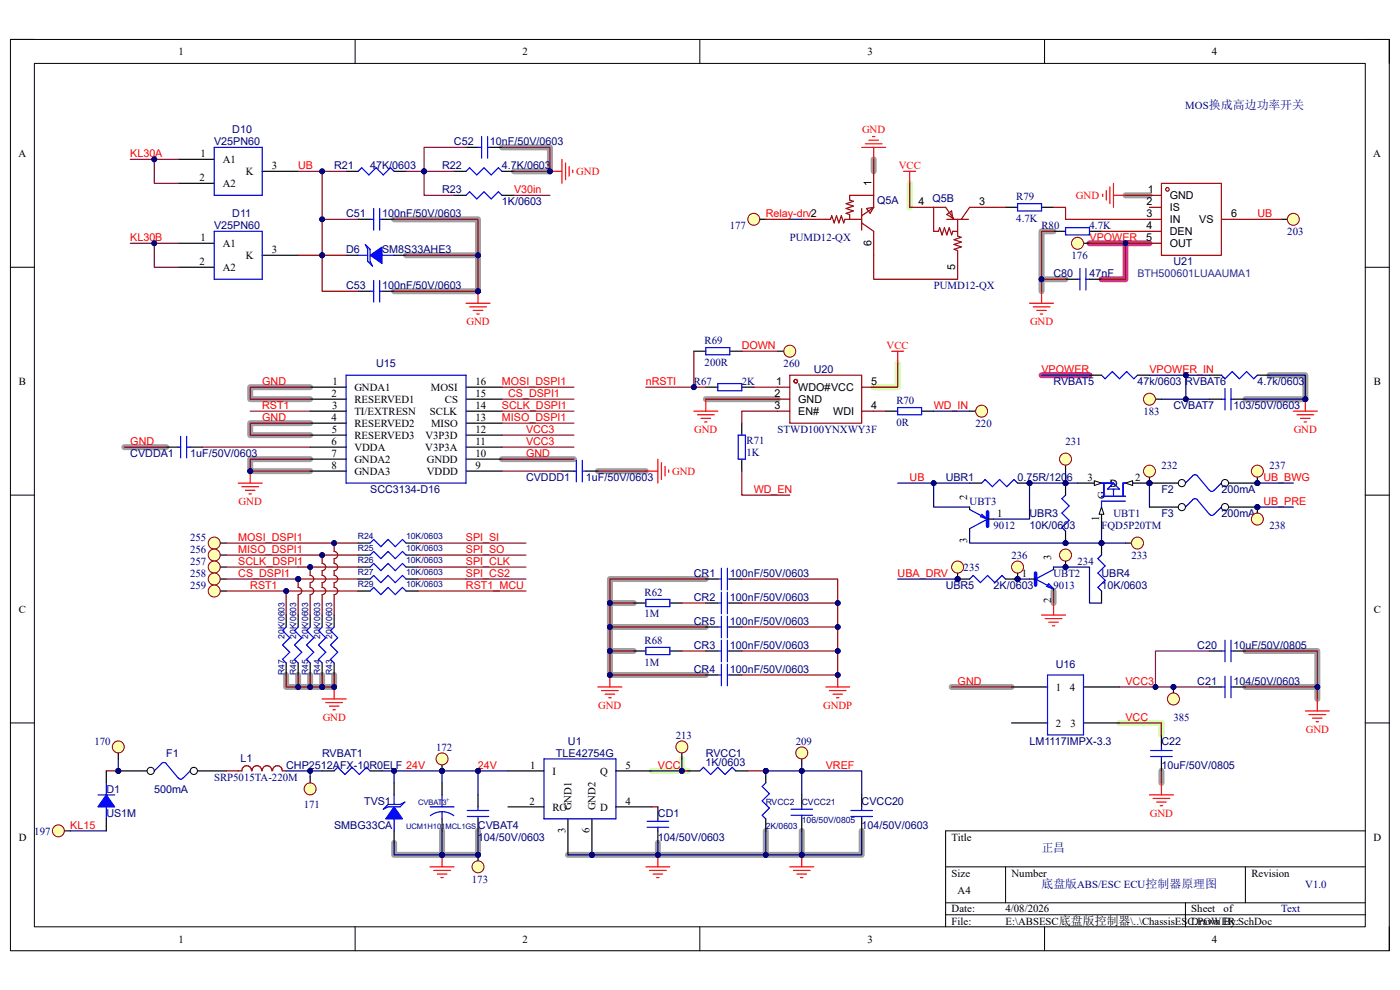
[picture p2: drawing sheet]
<svg xmlns="http://www.w3.org/2000/svg" width="297mm" height="210mm" viewBox="0 0 297 210" stroke-linecap="round" stroke-linejoin="round" font-family="sans-serif">
<defs><g id="words">
<g font-size="2.5" fill="#000080">
<text x="220.9" y="180.8">正昌</text>
<text x="220.9" y="188.4">底盘版ABS/ESC ECU控制器原理图</text>
</g>
<g font-size="2.3">
<text x="37.9" y="11.7">1</text>
<text x="110.8" y="11.7">2</text>
<text x="184.1" y="11.7">3</text>
<text x="257.1" y="11.7">4</text>
<text x="3.9" y="33.3">A</text>
<text x="42.5" y="33.3">1</text>
<text x="47.2" y="34.6">A1</text>
<text x="57.7" y="35.9">3</text>
<text x="291.3" y="33.3">A</text>
<text x="42.3" y="38.4">2</text>
<text x="47.2" y="39.7">A2</text>
<text x="52.2" y="37.1">K</text>
<text x="184.9" y="39.4" transform="rotate(-90 184.9 39.4)">1</text>
<text x="243.5" y="41">1</text>
<text x="194.9" y="43.5">4</text>
<text x="207.7" y="43.5">3</text>
<text x="243.2" y="46.1">3</text>
<text x="243.2" y="43.5">2</text>
<text x="248.2" y="47.3">IN</text>
<text x="248.2" y="44.8">IS</text>
<text x="248.2" y="42.2">GND</text>
<text x="254.4" y="47.3">VS</text>
<text x="261.2" y="46.1">6</text>
<text x="42.5" y="51.1">1</text>
<text x="47.2" y="52.4">A1</text>
<text x="57.7" y="53.7">3</text>
<text x="184.9" y="52.2" transform="rotate(-90 184.9 52.2)">6</text>
<text x="243.2" y="51.1">5</text>
<text x="243.2" y="48.6">4</text>
<text x="248.2" y="52.4">OUT</text>
<text x="248.2" y="49.9">DEN</text>
<text x="42.3" y="56.2">2</text>
<text x="47.2" y="57.5">A2</text>
<text x="52.2" y="54.9">K</text>
<text x="202.6" y="57.4" transform="rotate(-90 202.6 57.4)">5</text>
<text x="4" y="81.7">B</text>
<text x="70.5" y="81.7">1</text>
<text x="75.2" y="82.9">GNDA1</text>
<text x="91.4" y="82.9">MOSI</text>
<text x="100.9" y="81.7">16</text>
<text x="164.6" y="81.7">1</text>
<text x="169.3" y="82.9">WDO#VCC</text>
<text x="184.8" y="81.7">5</text>
<text x="291.5" y="81.7">B</text>
<text x="70.3" y="84.2">2</text>
<text x="70.3" y="89.3">4</text>
<text x="70.4" y="86.7">3</text>
<text x="75.2" y="85.5">RESERVED1</text>
<text x="75.2" y="88">TI/EXTRESN</text>
<text x="91.2" y="88">SCLK</text>
<text x="94.4" y="85.5">CS</text>
<text x="100.9" y="89.3">13</text>
<text x="100.9" y="86.7">14</text>
<text x="100.9" y="84.2">15</text>
<text x="164.3" y="84.2">2</text>
<text x="164.3" y="86.7">3</text>
<text x="169.3" y="85.5">GND</text>
<text x="169.3" y="88">EN#</text>
<text x="176.8" y="88">WDI</text>
<text x="184.8" y="86.7">4</text>
<text x="70.3" y="94.4">6</text>
<text x="70.4" y="91.8">5</text>
<text x="75.2" y="90.6">RESERVED2</text>
<text x="75.2" y="93.1">RESERVED3</text>
<text x="75.2" y="95.6">VDDA</text>
<text x="90.2" y="95.6">V3P3A</text>
<text x="90.3" y="93.1">V3P3D</text>
<text x="91.4" y="90.6">MISO</text>
<text x="100.9" y="94.4">11</text>
<text x="100.9" y="91.8">12</text>
<text x="70.4" y="96.9">7</text>
<text x="70.4" y="99.4">8</text>
<text x="75.2" y="98.2">GNDA2</text>
<text x="75.2" y="100.7">GNDA3</text>
<text x="90.6" y="100.7">VDDD</text>
<text x="90.6" y="98.2">GNDD</text>
<text x="100.9" y="99.4">9</text>
<text x="100.9" y="96.9">10</text>
<text x="230.7" y="102">3</text>
<text x="240.8" y="102">2</text>
<text x="205.2" y="106" transform="rotate(-90 205.2 106)">2</text>
<text x="234.4" y="105.8" transform="rotate(-90 234.4 105.8)">G</text>
<text x="235.4" y="103.3">D</text>
<text x="235.5" y="103.3">S</text>
<text x="211.5" y="109.6">1</text>
<text x="233.2" y="110.4" transform="rotate(-90 233.2 110.4)">1</text>
<text x="205.2" y="115.1" transform="rotate(-90 205.2 115.1)">3</text>
<text x="223" y="118.7" transform="rotate(-90 223 118.7)">3</text>
<text x="216.8" y="122.3">1</text>
<text x="4" y="130">C</text>
<text x="223" y="127.9" transform="rotate(-90 223 127.9)">2</text>
<text x="291.5" y="130">C</text>
<text x="224" y="146.5">1</text>
<text x="227" y="146.5">4</text>
<text x="224" y="154.1">2</text>
<text x="227.1" y="154.1">3</text>
<text x="112.5" y="163">1</text>
<text x="117.2" y="164.3">I</text>
<text x="127.3" y="164.3">Q</text>
<text x="132.7" y="163">5</text>
<text x="112.3" y="170.7">2</text>
<text x="117.2" y="172">RO</text>
<text x="121.2" y="171.9" transform="rotate(-90 121.2 171.9)">GND1</text>
<text x="126.3" y="171.9" transform="rotate(-90 126.3 171.9)">GND2</text>
<text x="127.3" y="172">D</text>
<text x="132.7" y="170.7">4</text>
<text x="4" y="178.3">D</text>
<text x="120" y="176.7" transform="rotate(-90 120 176.7)">3</text>
<text x="125.1" y="176.8" transform="rotate(-90 125.1 176.8)">6</text>
<text x="201.9" y="178.3">Title</text>
<text x="291.4" y="178.3">D</text>
<text x="201.9" y="185.9">Size</text>
<text x="214.6" y="185.9">Number</text>
<text x="265.5" y="185.9">Revision</text>
<text x="203.2" y="189.7">A4</text>
<text x="201.9" y="193.5">Date:</text>
<text x="201.9" y="196.1">File:</text>
<text x="213.3" y="193.5">4/08/2026</text>
<text x="213.3" y="196.1">E:\ABSESC底盘版控制器\..\ChassisES</text>
<text x="251.9" y="196.1">CD.PraOwWER.SchDoc</text>
<text x="252.7" y="193.5">Sheet</text>
<text x="257.8" y="196.1">n By:</text>
<text x="259.6" y="193.5">of</text>
<text x="37.9" y="199.9">1</text>
<text x="110.8" y="199.9">2</text>
<text x="184.1" y="199.9">3</text>
<text x="257.1" y="199.9">4</text>
</g>
<g font-size="2.3" fill="#000080">
<text x="251.5" y="23.1">MOS换成高边功率开关</text>
<text x="49.3" y="28.2">D10</text>
<text x="45.4" y="30.8">V25PN60</text>
<text x="70.9" y="35.9">R21</text>
<text x="78.5" y="35.9">47K/0603</text>
<text x="93.8" y="35.9">R22</text>
<text x="96.3" y="30.8">C52</text>
<text x="103.9" y="30.8">10nF/50V/0603</text>
<text x="106.5" y="35.9">4.7K/0603</text>
<text x="93.8" y="41">R23</text>
<text x="49.3" y="46.1">D11</text>
<text x="73.4" y="46.1">C51</text>
<text x="81.1" y="46.1">100nF/50V/0603</text>
<text x="106.5" y="43.5">1K/0603</text>
<text x="186.1" y="43.3">Q5A</text>
<text x="197.8" y="42.8">Q5B</text>
<text x="215.6" y="42.5">R79</text>
<text x="215.6" y="47.1">4.7K</text>
<text x="45.4" y="48.6">V25PN60</text>
<text x="73.4" y="53.7">D6</text>
<text x="81.1" y="53.7">SM8S33AHE3</text>
<text x="154.8" y="48.6">177</text>
<text x="167.6" y="51.1">PUMD12-QX</text>
<text x="220.9" y="48.6">R80</text>
<text x="231.1" y="48.6">4.7K</text>
<text x="273.1" y="49.9">203</text>
<text x="223.5" y="58.8">C80</text>
<text x="227.3" y="54.9">176</text>
<text x="231.1" y="58.8">47nF</text>
<text x="248.9" y="56.2">U21</text>
<text x="73.4" y="61.3">C53</text>
<text x="81.1" y="61.3">100nF/50V/0603</text>
<text x="198.1" y="61.3">PUMD12-QX</text>
<text x="79.8" y="77.9">U15</text>
<text x="149.5" y="73">R69</text>
<text x="149.5" y="77.6">200R</text>
<text x="166.2" y="77.9">260</text>
<text x="147.2" y="81.7">R67</text>
<text x="157.4" y="81.7">2K</text>
<text x="172.6" y="79.1">U20</text>
<text x="223.5" y="81.7">RVBAT5</text>
<text x="241.3" y="81.7">47k/0603 RVBAT6</text>
<text x="266.7" y="81.7">4.7k/0603</text>
<text x="190.2" y="85.7">R70</text>
<text x="242.6" y="88">183</text>
<text x="248.9" y="86.7">CVBAT7</text>
<text x="261.7" y="86.7">103/50V/0603</text>
<text x="158.4" y="94.1">R71</text>
<text x="165" y="91.8">STWD100YNXWY3F</text>
<text x="190.2" y="90.3">0R</text>
<text x="207" y="90.6">220</text>
<text x="226" y="94.4">231</text>
<text x="27.6" y="96.9">CVDDA1</text>
<text x="40.3" y="96.9">1uF/50V/0603</text>
<text x="158.4" y="96.6">1K</text>
<text x="246.4" y="99.4">232</text>
<text x="269.3" y="99.4">237</text>
<text x="78.5" y="104.6">SCC3134-D16</text>
<text x="111.6" y="102">CVDDD1</text>
<text x="124.3" y="102">1uF/50V/0603</text>
<text x="200.6" y="102">UBR1</text>
<text x="205.7" y="107.1">UBT3</text>
<text x="215.9" y="102">0.75R/120</text>
<text x="226.4" y="102">6</text>
<text x="246.4" y="104.6">F2</text>
<text x="259.1" y="104.6">200mA</text>
<text x="210.8" y="112.2">9012</text>
<text x="218.4" y="109.6">UBR3</text>
<text x="218.4" y="112.2">10K/0603</text>
<text x="233.7" y="112.2">FQD5P20TM</text>
<text x="236.2" y="109.6">UBT1</text>
<text x="246.4" y="109.6">F3</text>
<text x="259.1" y="109.6">200mA</text>
<text x="269.3" y="112.2">238</text>
<text x="40.3" y="114.7">255</text>
<text x="40.3" y="117.3">256</text>
<text x="40.3" y="119.8">257</text>
<text x="214.6" y="118.5">236</text>
<text x="228.6" y="119.8">234</text>
<text x="240" y="118.5">233</text>
<text x="40.3" y="122.3">258</text>
<text x="40.3" y="124.9">259</text>
<text x="147.2" y="122.3">CR1</text>
<text x="154.8" y="122.3">100nF/50V/0603</text>
<text x="200.6" y="124.9">UBR5</text>
<text x="204.4" y="121.1">235</text>
<text x="210.8" y="124.9">2K/0603</text>
<text x="223.5" y="122.3">UBT2</text>
<text x="223.5" y="124.9">9013</text>
<text x="233.7" y="122.3">UBR4</text>
<text x="233.7" y="124.9">10K/0603</text>
<text x="136.7" y="126.4">R62</text>
<text x="136.7" y="131">1M</text>
<text x="147.2" y="127.5">CR2</text>
<text x="154.8" y="127.5">100nF/50V/0603</text>
<text x="136.7" y="136.6">R68</text>
<text x="147.2" y="132.5">CR5</text>
<text x="147.2" y="137.6">CR3</text>
<text x="154.8" y="132.5">100nF/50V/0603</text>
<text x="154.8" y="137.6">100nF/50V/0603</text>
<text x="254" y="137.6">C20</text>
<text x="261.7" y="137.6">10uF/50V/0805</text>
<text x="136.7" y="141.2">1M</text>
<text x="147.2" y="142.7">CR4</text>
<text x="154.8" y="142.7">100nF/50V/0603</text>
<text x="224" y="141.7">U16</text>
<text x="254" y="145.2">C21</text>
<text x="261.7" y="145.2">104/50V/0603</text>
<text x="248.9" y="152.9">385</text>
<text x="20" y="157.9">170</text>
<text x="35.3" y="160.5">F1</text>
<text x="51.1" y="161.7">L1</text>
<text x="68.3" y="160.5">RVBAT1</text>
<text x="92.5" y="159.2">172</text>
<text x="117.9" y="160.5">TLE42754G</text>
<text x="120.5" y="158">U1</text>
<text x="143.4" y="156.7">213</text>
<text x="149.7" y="160.5">RVCC1</text>
<text x="168.8" y="157.9">209</text>
<text x="218.4" y="158">LM1117IMPX-3.3</text>
<text x="246.4" y="158">C22</text>
<text x="45.4" y="165.6">SRP5015TA-220M</text>
<text x="60.7" y="163.1">CHP2512AFX-10R0ELF 24V</text>
<text x="149.6" y="162.5">1K/0603</text>
<text x="246.4" y="163.1">10uF/50V/0805</text>
<text x="22.6" y="168.1">D1</text>
<text x="22.6" y="173.2">US1M</text>
<text x="32.7" y="168.1">500mA</text>
<text x="64.4" y="171.4">171</text>
<text x="77.3" y="170.7">TVS1</text>
<text x="139.6" y="173.2">CD1</text>
<text x="182.8" y="170.7">CVCC20</text>
<text x="7.3" y="177">197</text>
<text x="70.9" y="175.8">SMBG33CA</text>
<text x="101.4" y="175.8">CVBAT4</text>
<text x="101.4" y="178.3">104/50V/0603</text>
<text x="139.6" y="178.3">104/50V/0603</text>
<text x="182.8" y="175.8">104/50V/0603</text>
<text x="100.1" y="187.2">173</text>
<text x="276.9" y="188.5">V1.0</text>
<text x="271.8" y="193.5">Text</text>
</g>
<g font-size="2.3" fill="#f00">
<text x="182.9" y="28.2">GND</text>
<text x="27.6" y="33.3">KL30A</text>
<text x="63.2" y="35.9">UB</text>
<text x="190.7" y="35.9">VCC</text>
<text x="109.1" y="41">V30in</text>
<text x="122.3" y="37.1">GND</text>
<text x="162.4" y="46.1">Relay-drv2</text>
<text x="228.3" y="42.2">GND</text>
<text x="266.7" y="46.1">UB</text>
<text x="27.6" y="51.1">KL30B</text>
<text x="231.1" y="51.1">VPOWER</text>
<text x="99" y="68.9">GND</text>
<text x="218.5" y="68.9">GND</text>
<text x="157.4" y="74">DOWN</text>
<text x="188.1" y="74">VCC</text>
<text x="55.6" y="81.7">GND</text>
<text x="106.5" y="81.7">MOSI_DSPI1</text>
<text x="137" y="81.7">nRSTI</text>
<text x="220.9" y="79.1">VPOWER</text>
<text x="243.8" y="79.1">VPOWER_IN</text>
<text x="55.6" y="86.7">RST1</text>
<text x="55.6" y="89.3">GND</text>
<text x="106.5" y="86.7">SCLK_DSPI1</text>
<text x="106.5" y="89.3">MISO_DSPI1</text>
<text x="107.8" y="84.2">CS_DSPI1</text>
<text x="198.1" y="86.7">WD_IN</text>
<text x="27.6" y="94.4">GND</text>
<text x="111.6" y="91.8">VCC3</text>
<text x="111.6" y="94.4">VCC3</text>
<text x="147.3" y="91.8">GND</text>
<text x="274.4" y="91.8">GND</text>
<text x="111.6" y="96.9">GND</text>
<text x="142.6" y="100.7">GND</text>
<text x="50.6" y="107.1">GND</text>
<text x="159.9" y="104.6">WD_EN</text>
<text x="193" y="102">UB</text>
<text x="268" y="102">UB_BWG</text>
<text x="268" y="107.1">UB_PRE</text>
<text x="50.5" y="114.7">MOSI_DSPI1</text>
<text x="50.5" y="117.3">MISO_DSPI1</text>
<text x="50.5" y="119.8">SCLK_DSPI1</text>
<text x="98.8" y="119.8">SPI_CLK</text>
<text x="98.8" y="117.3">SPI_SO</text>
<text x="98.8" y="114.7">SPI_SI</text>
<text x="50.5" y="122.3">CS_DSPI1</text>
<text x="53.1" y="124.9">RST1</text>
<text x="98.8" y="122.3">SPI_CS2</text>
<text x="98.8" y="124.9">RST1_MCU</text>
<text x="190.4" y="122.3">UBA_DRV</text>
<text x="203.2" y="145.2">GND</text>
<text x="238.8" y="145.2">VCC3</text>
<text x="68.5" y="152.9">GND</text>
<text x="126.9" y="150.3">GND</text>
<text x="174.6" y="150.3">GNDP</text>
<text x="238.8" y="152.9">VCC</text>
<text x="277" y="155.4">GND</text>
<text x="101.4" y="163.1">24V</text>
<text x="139.6" y="163.1">VCC</text>
<text x="175.2" y="163.1">VREF</text>
<text x="243.9" y="173.2">GND</text>
<text x="14.9" y="175.8">KL15</text>
</g>
<text font-size="2.2" fill="#1c4587" x="241.3" y="58.8">BTH500601LUAAUMA1</text>
<g font-size="1.8" fill="#000080">
<text x="75.9" y="114.3">R24</text>
<text x="75.9" y="116.9">R25</text>
<text x="75.9" y="119.4">R26</text>
<text x="86.1" y="114.3">10K/0603</text>
<text x="86.1" y="116.9">10K/0603</text>
<text x="86.1" y="119.4">10K/0603</text>
<text x="75.9" y="122">R27</text>
<text x="75.9" y="124.5">R29</text>
<text x="86.1" y="122">10K/0603</text>
<text x="86.1" y="124.5">10K/0603</text>
<text x="60.3" y="135.6" transform="rotate(-90 60.3 135.6)">20K/0603</text>
<text x="62.9" y="135.6" transform="rotate(-90 62.9 135.6)">20K/0603</text>
<text x="65.4" y="135.6" transform="rotate(-90 65.4 135.6)">20K/0603</text>
<text x="67.9" y="135.6" transform="rotate(-90 67.9 135.6)">20K/0603</text>
<text x="70.5" y="135.6" transform="rotate(-90 70.5 135.6)">20K/0603</text>
<text x="60.3" y="143.2" transform="rotate(-90 60.3 143.2)">R47</text>
<text x="62.9" y="143.2" transform="rotate(-90 62.9 143.2)">R46</text>
<text x="65.4" y="143.2" transform="rotate(-90 65.4 143.2)">R45</text>
<text x="67.9" y="143.2" transform="rotate(-90 67.9 143.2)">R44</text>
<text x="70.5" y="143.2" transform="rotate(-90 70.5 143.2)">R43</text>
<text x="162.4" y="170.8">RVCC2</text>
<text x="170.1" y="170.8">CVCC21</text>
<text x="162.4" y="175.9">2K/0603</text>
<text x="170.1" y="174.6">106/50V/0805</text>
</g>
<g font-size="1.6" fill="#000080">
<text x="88.7" y="170.8">CVBAT</text>
<text x="93.9" y="170.8">3</text>
<text x="86.1" y="175.9">UCM1H101MCL1GS</text>
</g>
<text font-size="1.6" fill="#00f" x="94.5" y="170.2">+</text>
</g></defs>
<path d="M2.2 8.4h292.5v193.3h-292.5z" fill="none" stroke="#000" stroke-width=".21"/>
<path d="M7.3 13.5h282.3v183.1h-282.3z" fill-rule="evenodd" fill="#fff"/>
<g fill="none" stroke="#000" stroke-width=".21">
<path d="M2.2 8.4h5.1M7.3 13.5h282.3v183.1h-282.3zM75.3 8.4v5.1M148.5 8.4v5.1M221.6 8.4v5.1M289.6 8.4h5.1v5.1M2.2 56.7h5.1M289.6 56.7h5.1M2.2 105h5.1M289.6 105h5.1M2.2 153.4h5.1M289.6 153.4h5.1"/>
<path d="M289.6 176.2h-89v20.4M75.3 196.6v5.1M148.5 196.6v5.1M200.6 183.9h89M200.6 191.5h89M200.6 194h89M213.3 183.9v7.6M221.6 196.6v5.1M251.5 191.5v5.1M264.2 183.9v7.6M294.7 196.6v5.1"/>
</g>
<g fill="none" stroke="#a0a0a0" stroke-width="1.3">
<path d="M106.5 31.3h10.2v5h-7.7M185.3 33.8v2.5M83.6 46.5h17.8v7.6h-15.3M101.4 54.1v7.7h-17.8M221 59.2h5M223.5 49.1h-2.5v12.7M238.8 41.4h5.1M269.3 79.6h7.6v5.1h-12.7M26.4 94.8h8.9M65.8 82.1h-12.7v2.6h12.7M65.8 89.8h-12.7v2.5h12.7M65.8 97.4h-12.7v2.5h12.7"/>
<path d="M106.5 97.4h15.3M126.8 99.9h10.2M149.7 84.7h15.3M129.4 133h20.3M129.4 127.9h5.1M129.4 138.1h5.1M149.7 122.8h-20.3v20.4h20.3M223.5 125.4v2.5M264.2 138.1h15.3v7.6h-15.3M60.7 143.2v2.5h7.6M63.3 143.2v2.5M65.8 143.2v2.5"/>
<path d="M68.3 143.2v2.5M70.9 143.2v2.5h-2.6M201.9 145.7h12.7M279.5 145.7v2.6M83.6 178.8v2.5h10.2M93.8 176.2v5.1M101.4 176.2v5.1h-7.6M139.6 178.8v2.5M162.5 176.2v5.1M170.1 176.2v5.1M182.8 176.2v5.1h-62.3M246.4 163.5v2.6"/>
</g>
<path d="M231.1 51.6h12.8M238.8 51.6v7.6h-5.1M221 79.6h10.1" fill="none" stroke="#c39" stroke-width="1.3"/>
<path d="M193 38.9v5.1M190.4 77v5.1h-5.1M237.5 153.4h8.9v2.5M138.3 163.5h7.6M144.6 161v2.5" fill="none" stroke="#cf9" stroke-width="1.3"/>
<g fill="none" stroke="#000" stroke-width=".25">
<path d="M37.8 33.8h7.6M37.8 38.9h7.6M55.6 36.3h7.7M96.3 36.3h2.6M98.9 31.3h2.5M103.9 31.3h2.6M106.5 36.3h2.5M37.8 51.6h7.6M37.8 56.7h7.6M55.6 54.1h7.7M73.4 54.1h2.6M83.6 54.1h2.5"/>
<path d="M76 61.8h2.5M81.1 61.8h2.5"/>
</g>
<path d="M45.4 31.3h10.2v10.1h-10.2zM98.9 36.3l.7-.7 1.6 1.5 1.5-1.5 1.5 1.5 1.5-1.5 .8 .7M101.4 31.3h.8M102.2 29v4.5M103.4 31.3h.5M103.4 29v4.5M45.4 49.1h10.2v10.1h-10.2zM79.3 59.5v4.6M80.5 59.5v4.6M78.5 61.8h.8M80.5 61.8h.6" fill="none" stroke="#000bff" stroke-width=".25"/>
<path d="M78.5 54.1l2.6-1.7v3.5z" fill-rule="evenodd" fill="#000bff"/>
<path d="M78.5 54.1l2.6-1.7v3.5z" fill="none" stroke="#000bff" stroke-width=".21"/>
<path d="M76 36.3l.7-.7 1.6 1.5 1.5-1.5 1.5 1.5 1.5-1.5 .8 .7M76 54.1h2M77.5 51.9l1 1v2.5l.5 1-1-1v-2.5zM78.5 46.5h.8M79.3 44.2v4.6M80.5 46.5h.6M80.5 44.2v4.6M81.1 54.1h2.5M98.9 41.4l.7-.7 1.6 1.5 1.5-1.5 1.5 1.5 1.5-1.5 .8 .7" fill="none" stroke="#000bff" stroke-width=".25"/>
<path d="M73.4 36.3h2.6M83.6 36.3h2.5M76 46.5h2.5M81.1 46.5h2.5M96.3 41.4h2.6M106.5 41.4h2.5" fill="none" stroke="#000" stroke-width=".25"/>
<circle cx="101.4" cy="163.5" r=".51" fill="#000080"/>
<circle cx="101.4" cy="163.5" r=".51" fill="none" stroke="#000080" stroke-width=".21"/>
<path d="M20.8 168.6h3.5M22.6 166.1v2.5M22.6 171.2v2.5M148.5 163.5l.7-.7 1.5 1.5 1.6-1.5 1.5 1.5 1.5-1.5 .8 .7" fill="none" stroke="#00f" stroke-width=".25"/>
<path d="M145.9 163.5h2.6M156.1 163.5h2.5" fill="none" stroke="#000" stroke-width=".25"/>
<path d="M22.6 168.6l1.7 2.6h-3.5z" fill-rule="evenodd" fill="#00f"/>
<path d="M22.6 168.6l1.7 2.6h-3.5zM70.9 163.5l.7-.7 1.6 1.5 1.5-1.5 1.5 1.5 1.6-1.5 .7 .7M137.3 175.5h4.5M137.3 174.2h4.5M139.6 173.7v.5M139.6 175.5v.7M180.5 171.9h4.6M180.5 173.2h4.6M182.8 171.2v.7M182.8 173.2v.5" fill="none" stroke="#00f" stroke-width=".25"/>
<path d="M22.6 163.5v2.6M22.6 173.7v2.5M68.3 163.5h2.6M78.5 163.5h2.6M139.6 171.2v2.5M139.6 176.2v2.6M182.8 168.6v2.6M182.8 173.7v2.5" fill="none" stroke="#000" stroke-width=".25"/>
<circle cx="162.5" cy="163.5" r=".51" fill="#000080"/>
<circle cx="162.5" cy="163.5" r=".51" fill="none" stroke="#000080" stroke-width=".21"/>
<path d="M162.5 166.1l-.8 .7 1.5 1.6-1.5 1.5 1.5 1.5-1.5 1.5 .8 .8" fill="none" stroke="#00f" stroke-width=".25"/>
<path d="M162.5 163.5v2.6M162.5 173.7v2.5" fill="none" stroke="#000" stroke-width=".25"/>
<circle cx="162.5" cy="163.5" r=".51" fill="#000080"/>
<circle cx="162.5" cy="163.5" r=".51" fill="none" stroke="#000080" stroke-width=".21"/>
<g fill="none" stroke="#00f" stroke-width=".25">
<path d="M91.2 171.2h5.1M93.8 172.2l1 .1 1.5 .7M93.8 172.2l-1.1 .1-1.4 .7M93.8 168.6v2.6M93.8 172.2v1.5M99.1 171.9h4.6M99.1 173.2h4.6M101.4 171.2v.7M101.4 173.2v.5M167.8 172.9h4.6M167.8 171.7h4.6M170.1 171.2v.5"/>
<path d="M170.1 172.9v.8"/>
</g>
<path d="M93.8 166.1v2.5M93.8 173.7v2.5M101.4 168.6v2.6M101.4 173.7v2.5M170.1 168.6v2.6M170.1 173.7v2.5" fill="none" stroke="#000" stroke-width=".25"/>
<circle cx="25.1" cy="163.5" r=".51" fill="#000080"/>
<circle cx="25.1" cy="163.5" r=".51" fill="none" stroke="#000080" stroke-width=".21"/>
<path d="M34.2 162l.6-.3 .5 .3M34.3 162l-1.6 1.5M35.3 162l2.5 3.1M37.9 165l.4 .3 .5-.3M40.4 163.5l-1.6 1.6" fill="none" stroke="#00f" stroke-width=".25"/>
<path d="M25.1 163.5h7.6" fill="none" stroke="#000" stroke-width=".25"/>
<circle cx="32" cy="163.5" r=".76" fill="#f8fcff"/>
<circle cx="32" cy="163.5" r=".76" fill="none" stroke="#000" stroke-width=".21"/>
<circle cx="25.1" cy="163.5" r=".51" fill="#000080"/>
<circle cx="25.1" cy="163.5" r=".51" fill="none" stroke="#000080" stroke-width=".21"/>
<path d="M40.4 163.5h7.6" fill="none" stroke="#000" stroke-width=".25"/>
<circle cx="41.1" cy="163.5" r=".76" fill="#f8fcff"/>
<circle cx="41.1" cy="163.5" r=".76" fill="none" stroke="#000" stroke-width=".21"/>
<path d="M83.6 168.6v2M83.6 173.7v2.5" fill="none" stroke="#00f" stroke-width=".25"/>
<path d="M83.6 171.2l1.8 2.5h-3.6z" fill-rule="evenodd" fill="#00f"/>
<path d="M82.3 170.6h2.6l1-.5-1 1.1h-2.6l-1 .5zM83.6 171.2l1.8 2.5h-3.6z" fill="none" stroke="#00f" stroke-width=".25"/>
<path d="M83.6 166.1v2.5M83.6 176.2v2.6" fill="none" stroke="#000" stroke-width=".25"/>
<path d="M91.2 183.9h5.1M92 184.6h3.6M92.8 185.4h2M93.5 186.2h.5M93.8 181.3v2.6" fill="none" stroke="#f00" stroke-width=".25"/>
<circle cx="93.8" cy="181.3" r=".51" fill="#000080"/>
<circle cx="93.8" cy="181.3" r=".51" fill="none" stroke="#000080" stroke-width=".21"/>
<path d="M137 183.9h5.1M137.8 184.6h3.5M138.5 185.4h2.1M139.3 186.2h.5M139.6 181.3v2.6" fill="none" stroke="#f00" stroke-width=".25"/>
<circle cx="139.6" cy="181.3" r=".51" fill="#000080"/>
<circle cx="139.6" cy="181.3" r=".51" fill="none" stroke="#000080" stroke-width=".21"/>
<path d="M25.1 159.7v1.3" fill="none" stroke="#000" stroke-width=".25"/>
<circle cx="25.1" cy="158.4" r="1.27" fill="#ffffb0"/>
<circle cx="25.1" cy="158.4" r="1.27" fill="none" stroke="#800000" stroke-width=".21"/>
<path d="M65.8 164.8v1.3" fill="none" stroke="#000" stroke-width=".25"/>
<circle cx="65.8" cy="167.3" r="1.27" fill="#ffffb0"/>
<circle cx="65.8" cy="167.3" r="1.27" fill="none" stroke="#800000" stroke-width=".21"/>
<circle cx="93.8" cy="163.5" r=".51" fill="#000080"/>
<circle cx="93.8" cy="163.5" r=".51" fill="none" stroke="#000080" stroke-width=".21"/>
<path d="M93.8 162.3v1.2" fill="none" stroke="#000" stroke-width=".25"/>
<circle cx="93.8" cy="163.5" r=".51" fill="#000080"/>
<circle cx="93.8" cy="163.5" r=".51" fill="none" stroke="#000080" stroke-width=".21"/>
<circle cx="93.8" cy="161" r="1.27" fill="#ffffb0"/>
<circle cx="93.8" cy="161" r="1.27" fill="none" stroke="#800000" stroke-width=".21"/>
<circle cx="101.4" cy="181.3" r=".51" fill="#000080"/>
<circle cx="101.4" cy="181.3" r=".51" fill="none" stroke="#000080" stroke-width=".21"/>
<path d="M101.4 181.3v1.3" fill="none" stroke="#000" stroke-width=".25"/>
<circle cx="101.4" cy="181.3" r=".51" fill="#000080"/>
<circle cx="101.4" cy="181.3" r=".51" fill="none" stroke="#000080" stroke-width=".21"/>
<circle cx="101.4" cy="183.9" r="1.27" fill="#ffffb0"/>
<circle cx="101.4" cy="183.9" r="1.27" fill="none" stroke="#800000" stroke-width=".21"/>
<path d="M13.7 176.2h1.2" fill="none" stroke="#000" stroke-width=".25"/>
<circle cx="12.4" cy="176.2" r="1.27" fill="#ffffb0"/>
<circle cx="12.4" cy="176.2" r="1.27" fill="none" stroke="#800000" stroke-width=".21"/>
<path d="M170.1 161v1.3" fill="none" stroke="#000" stroke-width=".25"/>
<circle cx="170.1" cy="159.7" r="1.27" fill="#ffffb0"/>
<circle cx="170.1" cy="159.7" r="1.27" fill="none" stroke="#800000" stroke-width=".21"/>
<path d="M144.6 159.7v1.3" fill="none" stroke="#000" stroke-width=".25"/>
<circle cx="144.6" cy="158.4" r="1.27" fill="#ffffb0"/>
<circle cx="144.6" cy="158.4" r="1.27" fill="none" stroke="#800000" stroke-width=".21"/>
<path d="M167.5 183.9h5.1M168.3 184.6h3.6M169.1 185.4h2M169.8 186.2h.5M170.1 181.3v2.6" fill="none" stroke="#f00" stroke-width=".25"/>
<circle cx="170.1" cy="181.3" r=".51" fill="#000080"/>
<circle cx="170.1" cy="181.3" r=".51" fill="none" stroke="#000080" stroke-width=".21"/>
<circle cx="125.6" cy="181.3" r=".51" fill="#000080"/>
<circle cx="125.6" cy="181.3" r=".51" fill="none" stroke="#000080" stroke-width=".21"/>
<path d="M115.4 161h15.3v12.7h-15.3z" fill="none" stroke="#00f" stroke-width=".25"/>
<path d="M107.8 163.5h7.6M107.8 171.2h7.6M120.5 173.7v7.6M125.6 173.7v7.6M130.7 163.5h7.6M130.7 171.2h7.6" fill="none" stroke="#000" stroke-width=".25"/>
<circle cx="125.6" cy="181.3" r=".51" fill="#000080"/>
<circle cx="125.6" cy="181.3" r=".51" fill="none" stroke="#000080" stroke-width=".21"/>
<path d="M229.9 51.6h1.2" fill="none" stroke="#000" stroke-width=".25"/>
<circle cx="228.6" cy="51.6" r="1.27" fill="#ffffb0"/>
<circle cx="228.6" cy="51.6" r="1.27" fill="none" stroke="#800000" stroke-width=".21"/>
<path d="M161.2 46.5h1.3" fill="none" stroke="#000" stroke-width=".25"/>
<circle cx="159.9" cy="46.5" r="1.27" fill="#ffffb0"/>
<circle cx="159.9" cy="46.5" r="1.27" fill="none" stroke="#800000" stroke-width=".21"/>
<path d="M205.7 87.2h1.3" fill="none" stroke="#000" stroke-width=".25"/>
<circle cx="208.2" cy="87.2" r="1.27" fill="#ffffb0"/>
<circle cx="208.2" cy="87.2" r="1.27" fill="none" stroke="#800000" stroke-width=".21"/>
<path d="M271.8 46.5h1.3" fill="none" stroke="#000" stroke-width=".25"/>
<circle cx="274.4" cy="46.5" r="1.27" fill="#ffffb0"/>
<circle cx="274.4" cy="46.5" r="1.27" fill="none" stroke="#800000" stroke-width=".21"/>
<path d="M233.7 79.6l.7 .7 1.6-1.5 1.5 1.5 1.5-1.5 1.5 1.5 .8-.7M259.1 79.6l.8 .7 1.5-1.5 1.5 1.5 1.6-1.5 1.5 1.5 .7-.7M259.1 84.7h.8M259.9 82.4v4.6M261.1 84.7h.6M261.1 82.4v4.6" fill="none" stroke="#00f" stroke-width=".25"/>
<path d="M231.1 79.6h2.6M241.3 79.6h2.6M256.6 79.6h2.5M266.7 79.6h2.6M245.1 84.7h1.3M256.6 84.7h2.5M261.7 84.7h2.5" fill="none" stroke="#000" stroke-width=".25"/>
<circle cx="243.9" cy="84.7" r="1.27" fill="#ffffb0"/>
<circle cx="243.9" cy="84.7" r="1.27" fill="none" stroke="#800000" stroke-width=".21"/>
<circle cx="243.8" cy="102.5" r=".51" fill="#000080"/>
<circle cx="243.8" cy="102.5" r=".51" fill="none" stroke="#000080" stroke-width=".21"/>
<path d="M233.7 107.6v5.1" fill="none" stroke="#000" stroke-width=".25"/>
<path d="M233.7 107.6l.5 1.5h-1z" fill="#f8fcff"/>
<path d="M233.7 107.6l.5 1.5h-1z" fill="none" stroke="#000" stroke-width=".21"/>
<path d="M238.8 102.5h5.1" fill="none" stroke="#000" stroke-width=".25"/>
<path d="M238.8 102.5l1.5-.5v1z" fill="#f8fcff"/>
<path d="M238.8 102.5l1.5-.5v1z" fill="none" stroke="#000" stroke-width=".21"/>
<circle cx="243.8" cy="102.5" r=".51" fill="#000080"/>
<circle cx="243.8" cy="102.5" r=".51" fill="none" stroke="#000080" stroke-width=".21"/>
<path d="M228.6 102.5h5.1" fill="none" stroke="#000" stroke-width=".25"/>
<path d="M232.1 102l1.6 .5-1.6 .5z" fill="#f8fcff"/>
<path d="M232.1 102l1.6 .5-1.6 .5z" fill="none" stroke="#000" stroke-width=".21"/>
<path d="M233.7 105.3h5.1M233.7 102.5h2.5M234.2 102.5v2.8M236.2 102.5l1.3 1.2h-2.6zM236.2 103.7v1.6M238.8 102.5h-.5v2.8M238.8 106.3h-5.1v1.3" fill="none" stroke="#00f" stroke-width=".25"/>
<circle cx="203.1" cy="122.8" r=".51" fill="#000080"/>
<circle cx="203.1" cy="122.8" r=".51" fill="none" stroke="#000080" stroke-width=".21"/>
<circle cx="215.9" cy="122.8" r=".51" fill="#000080"/>
<circle cx="215.9" cy="122.8" r=".51" fill="none" stroke="#000080" stroke-width=".21"/>
<path d="M205.7 122.8l.8-.7 1.5 1.5 1.5-1.5 1.5 1.5 1.6-1.5 .7 .7" fill="none" stroke="#00f" stroke-width=".25"/>
<path d="M203.1 122.8h2.6" fill="none" stroke="#000" stroke-width=".25"/>
<circle cx="203.1" cy="122.8" r=".51" fill="#000080"/>
<circle cx="203.1" cy="122.8" r=".51" fill="none" stroke="#000080" stroke-width=".21"/>
<path d="M213.3 122.8h2.6" fill="none" stroke="#000" stroke-width=".25"/>
<circle cx="215.9" cy="122.8" r=".51" fill="#000080"/>
<circle cx="215.9" cy="122.8" r=".51" fill="none" stroke="#000080" stroke-width=".21"/>
<circle cx="233.7" cy="115.2" r=".51" fill="#000080"/>
<circle cx="233.7" cy="115.2" r=".51" fill="none" stroke="#000080" stroke-width=".21"/>
<path d="M233.7 117.7l-.8 .8 1.5 1.5-1.5 1.6 1.5 1.5-1.5 1.5 .8 .8" fill="none" stroke="#00f" stroke-width=".25"/>
<path d="M233.7 115.2v2.5M233.7 125.4v2.5" fill="none" stroke="#000" stroke-width=".25"/>
<circle cx="233.7" cy="115.2" r=".51" fill="#000080"/>
<circle cx="233.7" cy="115.2" r=".51" fill="none" stroke="#000080" stroke-width=".21"/>
<circle cx="226" cy="115.2" r=".51" fill="#000080"/>
<circle cx="226" cy="115.2" r=".51" fill="none" stroke="#000080" stroke-width=".21"/>
<circle cx="226" cy="102.5" r=".51" fill="#000080"/>
<circle cx="226" cy="102.5" r=".51" fill="none" stroke="#000080" stroke-width=".21"/>
<path d="M226 105l-.7 .8 1.5 1.5-1.5 1.5 1.5 1.6-1.5 1.5 .7 .8" fill="none" stroke="#00f" stroke-width=".25"/>
<path d="M226 112.7v2.5" fill="none" stroke="#000" stroke-width=".25"/>
<circle cx="226" cy="115.2" r=".51" fill="#000080"/>
<circle cx="226" cy="115.2" r=".51" fill="none" stroke="#000080" stroke-width=".21"/>
<path d="M226 102.5v2.5" fill="none" stroke="#000" stroke-width=".25"/>
<circle cx="226" cy="102.5" r=".51" fill="#000080"/>
<circle cx="226" cy="102.5" r=".51" fill="none" stroke="#000080" stroke-width=".21"/>
<circle cx="243.8" cy="102.5" r=".51" fill="#000080"/>
<circle cx="243.8" cy="102.5" r=".51" fill="none" stroke="#000080" stroke-width=".21"/>
<circle cx="266.7" cy="102.5" r=".51" fill="#000080"/>
<circle cx="266.7" cy="102.5" r=".51" fill="none" stroke="#000080" stroke-width=".21"/>
<path d="M253 100.9l.5-.2 .6 .2M253 101l-1.5 1.5M254 101l2.6 3M256.6 104l.5 .3 .4-.3M259.1 102.5l-1.5 1.5" fill="none" stroke="#00f" stroke-width=".25"/>
<path d="M243.9 102.5h7.6" fill="none" stroke="#000" stroke-width=".25"/>
<circle cx="250.7" cy="102.5" r=".76" fill="#f8fcff"/>
<circle cx="250.7" cy="102.5" r=".76" fill="none" stroke="#000" stroke-width=".21"/>
<circle cx="243.8" cy="102.5" r=".51" fill="#000080"/>
<circle cx="243.8" cy="102.5" r=".51" fill="none" stroke="#000080" stroke-width=".21"/>
<path d="M259.1 102.5h7.6" fill="none" stroke="#000" stroke-width=".25"/>
<circle cx="259.9" cy="102.5" r=".76" fill="#f8fcff"/>
<circle cx="259.9" cy="102.5" r=".76" fill="none" stroke="#000" stroke-width=".21"/>
<circle cx="266.7" cy="102.5" r=".51" fill="#000080"/>
<circle cx="266.7" cy="102.5" r=".51" fill="none" stroke="#000080" stroke-width=".21"/>
<circle cx="266.7" cy="107.6" r=".51" fill="#000080"/>
<circle cx="266.7" cy="107.6" r=".51" fill="none" stroke="#000080" stroke-width=".21"/>
<path d="M253 106l.5-.2 .6 .2M253 106l-1.5 1.6M254 106l2.6 3.1M256.6 109.1l.5 .2 .4-.2M259.1 107.6l-1.5 1.5" fill="none" stroke="#00f" stroke-width=".25"/>
<path d="M243.9 107.6h7.6" fill="none" stroke="#000" stroke-width=".25"/>
<circle cx="250.7" cy="107.6" r=".76" fill="#f8fcff"/>
<circle cx="250.7" cy="107.6" r=".76" fill="none" stroke="#000" stroke-width=".21"/>
<path d="M259.1 107.6h7.6" fill="none" stroke="#000" stroke-width=".25"/>
<circle cx="259.9" cy="107.6" r=".76" fill="#f8fcff"/>
<circle cx="259.9" cy="107.6" r=".76" fill="none" stroke="#000" stroke-width=".21"/>
<circle cx="266.7" cy="107.6" r=".51" fill="#000080"/>
<circle cx="266.7" cy="107.6" r=".51" fill="none" stroke="#000080" stroke-width=".21"/>
<path d="M221 130.5h5M221.7 131.2h3.6M222.5 132h2M223.2 132.7h.6M223.5 127.9v2.6" fill="none" stroke="#f00" stroke-width=".25"/>
<path d="M209.5 108.6v3M219.7 121.6v2.5" fill="none" stroke="#00f" stroke-width=".76"/>
<path d="M205.7 108.1l3.8 2M208 109.6l1.5 .5M208.2 109.1l1.3 1M209.5 110.1l-3.8 2.1M222 124.4l1.2 .5M223.5 120.8l-3.8 2 3.8 2.1-1-1.1-.3 .3" fill="none" stroke="#00f" stroke-width=".25"/>
<path d="M205.7 107.6v.5M205.7 112.2v.5M209.5 110.1h1.3M218.4 122.8h1.3M223.5 120.3v.5M223.5 124.9v.5" fill="none" stroke="#000" stroke-width=".25"/>
<circle cx="218.4" cy="102.5" r=".51" fill="#000080"/>
<circle cx="218.4" cy="102.5" r=".51" fill="none" stroke="#000080" stroke-width=".21"/>
<path d="M208.2 102.5l.8-.8 1.5 1.5 1.6-1.5 1.5 1.5 1.5-1.5 .8 .8" fill="none" stroke="#00f" stroke-width=".25"/>
<path d="M205.7 102.5h2.5M215.9 102.5h2.5" fill="none" stroke="#000" stroke-width=".25"/>
<circle cx="218.4" cy="102.5" r=".51" fill="#000080"/>
<circle cx="218.4" cy="102.5" r=".51" fill="none" stroke="#000080" stroke-width=".21"/>
<path d="M226 98.7v1.2" fill="none" stroke="#000" stroke-width=".25"/>
<circle cx="226" cy="97.4" r="1.28" fill="#ffffb0"/>
<circle cx="226" cy="97.4" r="1.28" fill="none" stroke="#800000" stroke-width=".21"/>
<path d="M238.8 115.2h1.2" fill="none" stroke="#000" stroke-width=".25"/>
<circle cx="241.3" cy="115.2" r="1.27" fill="#ffffb0"/>
<circle cx="241.3" cy="115.2" r="1.27" fill="none" stroke="#800000" stroke-width=".21"/>
<circle cx="226" cy="120.3" r=".51" fill="#000080"/>
<circle cx="226" cy="120.3" r=".51" fill="none" stroke="#000080" stroke-width=".21"/>
<path d="M226 119v1.3" fill="none" stroke="#000" stroke-width=".25"/>
<circle cx="226" cy="120.3" r=".51" fill="#000080"/>
<circle cx="226" cy="120.3" r=".51" fill="none" stroke="#000080" stroke-width=".21"/>
<circle cx="226" cy="117.7" r="1.27" fill="#ffffb0"/>
<circle cx="226" cy="117.7" r="1.27" fill="none" stroke="#800000" stroke-width=".21"/>
<circle cx="203.1" cy="122.8" r=".51" fill="#000080"/>
<circle cx="203.1" cy="122.8" r=".51" fill="none" stroke="#000080" stroke-width=".21"/>
<path d="M203.1 121.6v1.2" fill="none" stroke="#000" stroke-width=".25"/>
<circle cx="203.1" cy="122.8" r=".51" fill="#000080"/>
<circle cx="203.1" cy="122.8" r=".51" fill="none" stroke="#000080" stroke-width=".21"/>
<circle cx="203.2" cy="120.3" r="1.27" fill="#ffffb0"/>
<circle cx="203.2" cy="120.3" r="1.27" fill="none" stroke="#800000" stroke-width=".21"/>
<circle cx="215.9" cy="122.8" r=".51" fill="#000080"/>
<circle cx="215.9" cy="122.8" r=".51" fill="none" stroke="#000080" stroke-width=".21"/>
<path d="M215.9 121.6v1.2" fill="none" stroke="#000" stroke-width=".25"/>
<circle cx="215.9" cy="122.8" r=".51" fill="#000080"/>
<circle cx="215.9" cy="122.8" r=".51" fill="none" stroke="#000080" stroke-width=".21"/>
<circle cx="215.9" cy="120.3" r="1.27" fill="#ffffb0"/>
<circle cx="215.9" cy="120.3" r="1.27" fill="none" stroke="#800000" stroke-width=".21"/>
<circle cx="243.8" cy="102.5" r=".51" fill="#000080"/>
<circle cx="243.8" cy="102.5" r=".51" fill="none" stroke="#000080" stroke-width=".21"/>
<path d="M243.9 101.2v1.3" fill="none" stroke="#000" stroke-width=".25"/>
<circle cx="243.8" cy="102.5" r=".51" fill="#000080"/>
<circle cx="243.8" cy="102.5" r=".51" fill="none" stroke="#000080" stroke-width=".21"/>
<circle cx="243.9" cy="99.9" r="1.27" fill="#ffffb0"/>
<circle cx="243.9" cy="99.9" r="1.27" fill="none" stroke="#800000" stroke-width=".21"/>
<circle cx="266.7" cy="102.5" r=".51" fill="#000080"/>
<circle cx="266.7" cy="102.5" r=".51" fill="none" stroke="#000080" stroke-width=".21"/>
<path d="M266.7 101.2v1.3" fill="none" stroke="#000" stroke-width=".25"/>
<circle cx="266.7" cy="102.5" r=".51" fill="#000080"/>
<circle cx="266.7" cy="102.5" r=".51" fill="none" stroke="#000080" stroke-width=".21"/>
<circle cx="266.7" cy="99.9" r="1.27" fill="#ffffb0"/>
<circle cx="266.7" cy="99.9" r="1.27" fill="none" stroke="#800000" stroke-width=".21"/>
<circle cx="266.7" cy="107.6" r=".51" fill="#000080"/>
<circle cx="266.7" cy="107.6" r=".51" fill="none" stroke="#000080" stroke-width=".21"/>
<path d="M266.7 107.6v1.2" fill="none" stroke="#000" stroke-width=".25"/>
<circle cx="266.7" cy="107.6" r=".51" fill="#000080"/>
<circle cx="266.7" cy="107.6" r=".51" fill="none" stroke="#000080" stroke-width=".21"/>
<circle cx="266.7" cy="110.1" r="1.27" fill="#ffffb0"/>
<circle cx="266.7" cy="110.1" r="1.27" fill="none" stroke="#800000" stroke-width=".21"/>
<g fill="none" stroke="#000" stroke-width=".25">
<path d="M35.3 94.8h2.5M40.4 94.8h2.5M65.8 82.1h7.6M65.8 84.7h7.6M65.8 94.8h7.6M65.8 99.9h7.6M65.8 87.2h7.6M65.8 89.8h7.6M65.8 92.3h7.6M65.8 97.4h7.6M98.9 94.8h7.6M98.9 99.9h7.6"/>
<path d="M98.9 82.1h7.6M98.9 84.7h7.6M98.9 87.2h7.6M98.9 89.8h7.6M98.9 92.3h7.6M98.9 97.4h7.6M119.2 99.9h2.6M124.3 99.9h2.5M256.6 138.1h2.5M261.7 138.1h2.5M214.6 145.7h7.6M214.6 153.4h7.6"/>
<path d="M229.9 145.7h7.6M229.9 153.4h7.6M246.4 155.9v2.5M256.6 145.7h2.5M261.7 145.7h2.5M246.4 161v2.5"/>
</g>
<g fill="none" stroke="#000bff" stroke-width=".25">
<path d="M73.4 79.6h25.5v22.9h-25.5zM37.8 94.8h.5M38.3 92.6v4.5M39.6 94.8h.8M39.6 92.6v4.5M121.8 99.9h.5M122.3 97.6v4.6M123.5 99.9h.8M123.5 97.6v4.6M259.1 138.1h.8M259.9 135.8v4.6M261.1 138.1h.6"/>
<path d="M261.1 135.8v4.6M222.2 143.2h7.7v12.7h-7.7zM244.1 159.2h4.6M246.4 158.4v.8M259.1 145.7h.8M259.9 143.4v4.6M261.1 143.4v4.6M261.1 145.7h.6M244.1 160.5h4.6M246.4 160.5v.5"/>
</g>
<g fill="none" stroke="#f00" stroke-width=".25">
<path d="M98.9 64.3h5M99.6 65.1h3.6M100.4 65.8h2M101.2 66.6h.5M101.4 61.8v2.5M276.9 150.8h5.1M277.7 151.6h3.5M278.4 152.3h2.1M279.2 153.1h.5M279.5 148.3v2.5M243.9 168.6h5M244.6 169.4h3.6"/>
<path d="M245.4 170.1h2M246.1 170.9h.5M246.4 166.1v2.5"/>
</g>
<circle cx="101.4" cy="61.8" r=".51" fill="#000080"/>
<circle cx="101.4" cy="61.8" r=".51" fill="none" stroke="#000080" stroke-width=".21"/>
<g fill="none" stroke="#000" stroke-width=".25">
<path d="M76 115.2h2.5M76 117.7h2.5M86.1 115.2h2.6M86.1 117.7h2.6M60.7 130.5v2.5M63.3 130.5v2.5M65.8 130.5v2.5M68.3 130.5v2.5M70.9 130.5v2.5M76 120.3h2.5M76 122.8h2.5M76 125.4h2.5"/>
<path d="M86.1 120.3h2.6M86.1 122.8h2.6M86.1 125.4h2.6M60.7 140.6v2.6M63.3 140.6v2.6M65.8 140.6v2.6M68.3 140.6v2.6M70.9 140.6v2.6"/>
</g>
<path d="M78.5 115.2l.8-.8 1.5 1.6 1.5-1.6 1.6 1.6 1.5-1.6 .7 .8M78.5 117.7l.8-.7 1.5 1.5 1.5-1.5 1.6 1.5 1.5-1.5 .7 .7M60.7 133l-.8 .8 1.6 1.5-1.6 1.5 1.6 1.5-1.6 1.6 .8 .7M63.3 133l-.8 .8 1.5 1.5-1.5 1.5 1.5 1.5-1.5 1.6 .8 .7M65.8 133l-.8 .8 1.6 1.5-1.6 1.5 1.6 1.5-1.6 1.6 .8 .7M68.3 133l-.7 .8 1.5 1.5-1.5 1.5 1.5 1.5-1.5 1.6 .7 .7M70.9 133l-.8 .8 1.5 1.5-1.5 1.5 1.5 1.5-1.5 1.6 .8 .7M78.5 120.3l.8-.8 1.5 1.5 1.5-1.5 1.6 1.5 1.5-1.5 .7 .8M78.5 122.8l.8-.7 1.5 1.5 1.5-1.5 1.6 1.5 1.5-1.5 .7 .7M78.5 125.4l.8-.8 1.5 1.5 1.5-1.5 1.6 1.5 1.5-1.5 .7 .8" fill="none" stroke="#000bff" stroke-width=".25"/>
<path d="M68.3 148.3h5.1M69.1 149h3.6M69.9 149.8h2M70.6 150.6h.5M70.9 145.7v2.6" fill="none" stroke="#f00" stroke-width=".25"/>
<circle cx="70.9" cy="145.7" r=".51" fill="#000080"/>
<circle cx="70.9" cy="145.7" r=".51" fill="none" stroke="#000080" stroke-width=".21"/>
<path d="M116.7 36.3h2.5M119.2 33.8v5.1M120 34.6v3.5M120.7 35.3v2.1M121.5 36.1v.5" fill="none" stroke="#f00" stroke-width=".25"/>
<circle cx="116.7" cy="36.3" r=".51" fill="#000080"/>
<circle cx="116.7" cy="36.3" r=".51" fill="none" stroke="#000080" stroke-width=".21"/>
<path d="M53.1 99.9v2.6M137 99.9h2.6M139.6 97.4v5.1M140.3 98.2v3.5M141.1 98.9v2.1M141.8 99.7v.5M50.5 102.5h5.1M51.3 103.2h3.6M52.1 104h2M52.8 104.8h.5" fill="none" stroke="#f00" stroke-width=".25"/>
<circle cx="53.1" cy="99.9" r=".51" fill="#000080"/>
<circle cx="53.1" cy="99.9" r=".51" fill="none" stroke="#000080" stroke-width=".21"/>
<path d="M274.4 87.2h5.1M275.1 88h3.6M275.9 88.7h2M276.7 89.5h.5M276.9 84.7v2.5" fill="none" stroke="#f00" stroke-width=".25"/>
<circle cx="276.9" cy="84.7" r=".51" fill="#000080"/>
<circle cx="276.9" cy="84.7" r=".51" fill="none" stroke="#000080" stroke-width=".21"/>
<g fill="none" stroke="#000" stroke-width=".25">
<path d="M134.5 127.9h2.5M134.5 138.1h2.5M142.1 127.9h2.5M142.1 138.1h2.5M149.7 127.9h2.6M149.7 138.1h2.6M149.7 122.8h2.6M149.7 133h2.6M154.8 127.9h2.6M154.8 138.1h2.6M154.8 122.8h2.6M154.8 133h2.6"/>
<path d="M149.7 143.2h2.6M154.8 143.2h2.6"/>
</g>
<path d="M137 127.2h5.1v1.5h-5.1zM137 137.3h5.1v1.6h-5.1z" fill="none" stroke="#00f" stroke-width=".25"/>
<g fill="none" stroke="#000bff" stroke-width=".25">
<path d="M152.3 122.8h.7M152.3 127.9h.7M152.3 133h.7M152.3 138.1h.7M153 120.5v4.6M153 125.6v4.6M153 130.7v4.6M153 135.8v4.6M154.3 122.8h.5M154.3 120.5v4.6M154.3 125.6v4.6M154.3 130.7v4.6"/>
<path d="M154.3 135.8v4.6M154.3 127.9h.5M154.3 133h.5M154.3 138.1h.5M152.3 143.2h.7M153 140.9v4.6M154.3 140.9v4.6M154.3 143.2h.5"/>
</g>
<path d="M126.8 145.7h5.1M127.6 146.5h3.6M128.4 147.2h2M129.1 148h.5M129.4 143.2v2.5" fill="none" stroke="#f00" stroke-width=".25"/>
<circle cx="129.4" cy="143.2" r=".51" fill="#000080"/>
<circle cx="129.4" cy="143.2" r=".51" fill="none" stroke="#000080" stroke-width=".21"/>
<path d="M175.2 145.7h5.1M175.9 146.5h3.6M176.7 147.2h2M177.5 148h.5M177.7 143.2v2.5" fill="none" stroke="#f00" stroke-width=".25"/>
<circle cx="177.7" cy="143.2" r=".51" fill="#000080"/>
<circle cx="177.7" cy="143.2" r=".51" fill="none" stroke="#000080" stroke-width=".21"/>
<path d="M46.7 115.2h1.3" fill="none" stroke="#000" stroke-width=".25"/>
<circle cx="45.4" cy="115.2" r="1.27" fill="#ffffb0"/>
<circle cx="45.4" cy="115.2" r="1.27" fill="none" stroke="#800000" stroke-width=".21"/>
<path d="M46.7 117.7h1.3" fill="none" stroke="#000" stroke-width=".25"/>
<circle cx="45.4" cy="117.7" r="1.27" fill="#ffffb0"/>
<circle cx="45.4" cy="117.7" r="1.27" fill="none" stroke="#800000" stroke-width=".21"/>
<path d="M46.7 120.3h1.3" fill="none" stroke="#000" stroke-width=".25"/>
<circle cx="45.4" cy="120.3" r="1.27" fill="#ffffb0"/>
<circle cx="45.4" cy="120.3" r="1.27" fill="none" stroke="#800000" stroke-width=".21"/>
<path d="M46.7 122.8h1.3" fill="none" stroke="#000" stroke-width=".25"/>
<circle cx="45.4" cy="122.8" r="1.27" fill="#ffffb0"/>
<circle cx="45.4" cy="122.8" r="1.27" fill="none" stroke="#800000" stroke-width=".21"/>
<path d="M46.7 125.4h1.3" fill="none" stroke="#000" stroke-width=".25"/>
<circle cx="45.4" cy="125.4" r="1.27" fill="#ffffb0"/>
<circle cx="45.4" cy="125.4" r="1.27" fill="none" stroke="#800000" stroke-width=".21"/>
<g fill="none" stroke="#a00000" stroke-width=".25">
<path d="M175.2 46.5h1l.2-.7 .6 1.5 .5-1.5 .5 1.5 .5-1.5 .5 1.5 .2-.8h3.6M182.8 47.3l2.5 1.8M182.8 44.2v4.6M183.8 44.2l1.5-.2-.7 1.3zM185.3 44l-2.5 1.8M185.3 44v-2.6h-5v1l.7 .3-1.5 .5 1.5 .5-1.5 .5 1.5 .5-1.5 .6 .8 .2v1M200.9 46.5h4.5M200.9 45.5l1-.8 .2 1.6zM202.4 46.5l-1.8-2.5h-2.5v5.1h1l.2-.8 .5 1.5 .6-1.5 .5 1.5 .5-1.5 .5 1.5 .2-.7h1M203.1 46.5v3.6l.8 .2-1.5 .5 1.5 .6-1.5 .5 1.5 .5-1.5 .5 .7 .2v1.1M205.7 44l-1.8 2.5M167.5 79.6h15.3v10.2h-15.3z"/>
<circle cx="168.8" cy="80.9" r=".38"/>
</g>
<path d="M185.3 36.3v5.1M170.1 46.5h5.1M185.3 49.1v5.1M193 44h5.1M203.1 54.2v5M205.7 44h5.1M165 82.1h2.5M165 84.7h2.5M165 87.2h2.5M182.8 82.1h2.5M182.8 87.2h2.5" fill="none" stroke="#800" stroke-width=".25"/>
<g fill="none" stroke="#f00" stroke-width=".25">
<path d="M182.8 31.3h5.1M183.6 30.5h3.5M184.3 29.7h2.1M185.1 29h.5M185.3 31.3v2.5M191.7 36.3h2.5M193 36.3v2.6M189.2 74.5h2.5M190.4 74.5v2.5M147.2 87.2h5.1M148 88h3.5M148.7 88.7h2"/>
<path d="M149.5 89.5h.5M149.7 84.7v2.5"/>
</g>
<path d="M213.3 44h2.6M221 44h2.5M147.2 74.5h2.5M154.8 74.5h2.6M165 74.5h1.3M149.7 82.1h2.6M157.4 82.1h2.5M187.9 87.2h2.5M195.5 87.2h2.6" fill="none" stroke="#000" stroke-width=".25"/>
<path d="M215.9 43.2h5.1v1.5h-5.1zM149.7 73.7h5.1v1.6h-5.1zM152.3 81.4h5.1v1.5h-5.1zM190.4 86.5h5.1v1.5h-5.1z" fill="none" stroke="#00f" stroke-width=".25"/>
<circle cx="167.5" cy="74.5" r="1.27" fill="#ffffb0"/>
<circle cx="167.5" cy="74.5" r="1.27" fill="none" stroke="#800000" stroke-width=".21"/>
<path d="M50.5 163.5h.8M59.9 163.5h.8" fill="none" stroke="#800" stroke-width=".25"/>
<path d="M51.3 163.5a1.01 1.01 0 0 1 1-1.1 1.01 1.01 0 0 1 1.1 1.1M53.5 163.5a1.02 1.02 0 0 1 1-1.1 1.02 1.02 0 0 1 1 1.1M55.6 163.5a1.02 1.02 0 0 1 1.1-1.1 1.02 1.02 0 0 1 1 1.1M57.8 163.5a1.02 1.02 0 0 1 1-1.1 1.02 1.02 0 0 1 1.1 1.1" fill="none" stroke="#a00000" stroke-width=".25"/>
<path d="M157.4 89.8v2.5M157.4 97.4v2.5" fill="none" stroke="#000" stroke-width=".25"/>
<path d="M156.6 92.3h1.5v5.1h-1.5z" fill="none" stroke="#00f" stroke-width=".25"/>
<circle cx="248.9" cy="145.7" r=".51" fill="#000080"/>
<circle cx="248.9" cy="145.7" r=".51" fill="none" stroke="#000080" stroke-width=".21"/>
<path d="M248.9 145.7v1.3" fill="none" stroke="#000" stroke-width=".25"/>
<circle cx="248.9" cy="145.7" r=".51" fill="#000080"/>
<circle cx="248.9" cy="145.7" r=".51" fill="none" stroke="#000080" stroke-width=".21"/>
<circle cx="248.9" cy="148.3" r="1.28" fill="#ffffb0"/>
<circle cx="248.9" cy="148.3" r="1.28" fill="none" stroke="#800000" stroke-width=".21"/>
<path d="M243.9 46.5h2.5M243.9 51.6h2.5M243.9 49.1h2.5M243.9 44h2.5M243.9 41.4h2.5M259.1 46.5h2.6" fill="none" stroke="#800" stroke-width=".25"/>
<g fill="none" stroke="#a00000" stroke-width=".25">
<path d="M246.4 38.9h12.7v15.3h-12.7z"/>
<circle cx="247.7" cy="40.2" r=".38"/>
</g>
<path d="M223.5 49.1h2.5M226 59.2h2.6M231.1 49.1h2.6M231.1 59.2h2.6" fill="none" stroke="#000" stroke-width=".25"/>
<path d="M226 48.3h5.1v1.5h-5.1zM228.6 59.2h.5M229.1 56.9v4.6M230.4 59.2h.7M230.4 56.9v4.6" fill="none" stroke="#00f" stroke-width=".25"/>
<path d="M235.5 39.7v3.5M236.2 38.9v5.1M233.9 41.2v.5M234.7 40.4v2M236.2 41.4h2.6M218.4 64.3h5.1M219.2 65.1h3.5M219.9 65.8h2.1M220.7 66.6h.5M221 61.8v2.5" fill="none" stroke="#f00" stroke-width=".25"/>
<path d="M27.6 51.6h10.2M109 41.4h7.7" fill="none" stroke="#800040" stroke-width=".25"/>
<circle cx="32.7" cy="51.6" r=".51" fill="#000080"/>
<circle cx="32.7" cy="51.6" r=".51" fill="none" stroke="#000080" stroke-width=".21"/>
<path d="M32.7 51.6v5.1h5.1" fill="none" stroke="#800040" stroke-width=".25"/>
<circle cx="32.7" cy="51.6" r=".51" fill="#000080"/>
<circle cx="32.7" cy="51.6" r=".51" fill="none" stroke="#000080" stroke-width=".21"/>
<path d="M106.5 31.3h10.2v5h-7.7" fill="none" stroke="#800040" stroke-width=".25"/>
<circle cx="116.7" cy="36.3" r=".51" fill="#000080"/>
<circle cx="116.7" cy="36.3" r=".51" fill="none" stroke="#000080" stroke-width=".21"/>
<path d="M83.6 46.5h17.8v7.6h-15.3" fill="none" stroke="#800040" stroke-width=".25"/>
<circle cx="101.4" cy="54.1" r=".51" fill="#000080"/>
<circle cx="101.4" cy="54.1" r=".51" fill="none" stroke="#000080" stroke-width=".21"/>
<path d="M101.4 54.1v7.7" fill="none" stroke="#800040" stroke-width=".25"/>
<circle cx="101.4" cy="54.1" r=".51" fill="#000080"/>
<circle cx="101.4" cy="54.1" r=".51" fill="none" stroke="#000080" stroke-width=".21"/>
<circle cx="101.4" cy="61.8" r=".51" fill="#000080"/>
<circle cx="101.4" cy="61.8" r=".51" fill="none" stroke="#000080" stroke-width=".21"/>
<path d="M68.3 46.5h7.7" fill="none" stroke="#800040" stroke-width=".25"/>
<circle cx="68.3" cy="46.5" r=".51" fill="#000080"/>
<circle cx="68.3" cy="46.5" r=".51" fill="none" stroke="#000080" stroke-width=".21"/>
<path d="M14.9 176.2h7.7M170.1 176.2v5.1" fill="none" stroke="#000080" stroke-width=".25"/>
<circle cx="170.1" cy="181.3" r=".51" fill="#000080"/>
<circle cx="170.1" cy="181.3" r=".51" fill="none" stroke="#000080" stroke-width=".21"/>
<path d="M170.1 163.5v5.1" fill="none" stroke="#000080" stroke-width=".25"/>
<circle cx="170.1" cy="163.5" r=".51" fill="#000080"/>
<circle cx="170.1" cy="163.5" r=".51" fill="none" stroke="#000080" stroke-width=".21"/>
<path d="M83.6 178.8v2.5h10.2" fill="none" stroke="#000080" stroke-width=".25"/>
<circle cx="93.8" cy="181.3" r=".51" fill="#000080"/>
<circle cx="93.8" cy="181.3" r=".51" fill="none" stroke="#000080" stroke-width=".21"/>
<path d="M65.8 163.5v1.3" fill="none" stroke="#000080" stroke-width=".25"/>
<circle cx="65.8" cy="163.5" r=".51" fill="#000080"/>
<circle cx="65.8" cy="163.5" r=".51" fill="none" stroke="#000080" stroke-width=".21"/>
<path d="M170.1 162.3v1.2" fill="none" stroke="#000080" stroke-width=".25"/>
<circle cx="170.1" cy="163.5" r=".51" fill="#000080"/>
<circle cx="170.1" cy="163.5" r=".51" fill="none" stroke="#000080" stroke-width=".21"/>
<path d="M86.1 36.3h3.9" fill="none" stroke="#800040" stroke-width=".25"/>
<circle cx="90" cy="36.3" r=".51" fill="#000080"/>
<circle cx="90" cy="36.3" r=".51" fill="none" stroke="#000080" stroke-width=".21"/>
<path d="M98.9 31.3h-8.9v5" fill="none" stroke="#800040" stroke-width=".25"/>
<circle cx="90" cy="36.3" r=".51" fill="#000080"/>
<circle cx="90" cy="36.3" r=".51" fill="none" stroke="#000080" stroke-width=".21"/>
<path d="M96.3 36.3h-6.3v5.1h6.3" fill="none" stroke="#800040" stroke-width=".25"/>
<circle cx="90" cy="36.3" r=".51" fill="#000080"/>
<circle cx="90" cy="36.3" r=".51" fill="none" stroke="#000080" stroke-width=".21"/>
<path d="M60.7 163.5h7.6" fill="none" stroke="#000080" stroke-width=".25"/>
<circle cx="65.8" cy="163.5" r=".51" fill="#000080"/>
<circle cx="65.8" cy="163.5" r=".51" fill="none" stroke="#000080" stroke-width=".21"/>
<path d="M162.5 163.5h20.3v5.1" fill="none" stroke="#000080" stroke-width=".25"/>
<circle cx="162.5" cy="163.5" r=".51" fill="#000080"/>
<circle cx="162.5" cy="163.5" r=".51" fill="none" stroke="#000080" stroke-width=".21"/>
<circle cx="170.1" cy="163.5" r=".51" fill="#000080"/>
<circle cx="170.1" cy="163.5" r=".51" fill="none" stroke="#000080" stroke-width=".21"/>
<path d="M251.6 84.7h5" fill="none" stroke="#000080" stroke-width=".25"/>
<circle cx="251.6" cy="84.7" r=".51" fill="#000080"/>
<circle cx="251.6" cy="84.7" r=".51" fill="none" stroke="#000080" stroke-width=".21"/>
<path d="M251.6 79.6v5.1h-5.2" fill="none" stroke="#000080" stroke-width=".25"/>
<circle cx="251.6" cy="84.7" r=".51" fill="#000080"/>
<circle cx="251.6" cy="84.7" r=".51" fill="none" stroke="#000080" stroke-width=".21"/>
<circle cx="251.6" cy="79.6" r=".51" fill="#000080"/>
<circle cx="251.6" cy="79.6" r=".51" fill="none" stroke="#000080" stroke-width=".21"/>
<path d="M221 79.6h10.1M266.7 107.6h7.7" fill="none" stroke="#000080" stroke-width=".25"/>
<circle cx="266.7" cy="107.6" r=".51" fill="#000080"/>
<circle cx="266.7" cy="107.6" r=".51" fill="none" stroke="#000080" stroke-width=".21"/>
<path d="M266.7 102.5h7.7" fill="none" stroke="#000080" stroke-width=".25"/>
<circle cx="266.7" cy="102.5" r=".51" fill="#000080"/>
<circle cx="266.7" cy="102.5" r=".51" fill="none" stroke="#000080" stroke-width=".21"/>
<path d="M243.9 102.5v5.1" fill="none" stroke="#000080" stroke-width=".25"/>
<circle cx="243.8" cy="102.5" r=".51" fill="#000080"/>
<circle cx="243.8" cy="102.5" r=".51" fill="none" stroke="#000080" stroke-width=".21"/>
<path d="M190.4 122.8h12.7" fill="none" stroke="#000080" stroke-width=".25"/>
<circle cx="203.1" cy="122.8" r=".51" fill="#000080"/>
<circle cx="203.1" cy="122.8" r=".51" fill="none" stroke="#000080" stroke-width=".21"/>
<path d="M215.9 122.8h2.5" fill="none" stroke="#000080" stroke-width=".25"/>
<circle cx="215.9" cy="122.8" r=".51" fill="#000080"/>
<circle cx="215.9" cy="122.8" r=".51" fill="none" stroke="#000080" stroke-width=".21"/>
<path d="M223.5 120.3h7.6v7.6h2.6" fill="none" stroke="#000080" stroke-width=".25"/>
<circle cx="226" cy="120.3" r=".51" fill="#000080"/>
<circle cx="226" cy="120.3" r=".51" fill="none" stroke="#000080" stroke-width=".21"/>
<path d="M198.1 102.5h7.6" fill="none" stroke="#000080" stroke-width=".25"/>
<circle cx="198.1" cy="102.5" r=".51" fill="#000080"/>
<circle cx="198.1" cy="102.5" r=".51" fill="none" stroke="#000080" stroke-width=".21"/>
<path d="M190.4 102.5h7.7v5.1h7.6" fill="none" stroke="#000080" stroke-width=".25"/>
<circle cx="198.1" cy="102.5" r=".51" fill="#000080"/>
<circle cx="198.1" cy="102.5" r=".51" fill="none" stroke="#000080" stroke-width=".21"/>
<path d="M68.3 36.3v25.5h7.7" fill="none" stroke="#980000" stroke-width=".25"/>
<circle cx="68.3" cy="36.3" r=".51" fill="#000080"/>
<circle cx="68.3" cy="36.3" r=".51" fill="none" stroke="#000080" stroke-width=".21"/>
<circle cx="68.3" cy="46.5" r=".51" fill="#000080"/>
<circle cx="68.3" cy="46.5" r=".51" fill="none" stroke="#000080" stroke-width=".21"/>
<circle cx="68.3" cy="54.1" r=".51" fill="#000080"/>
<circle cx="68.3" cy="54.1" r=".51" fill="none" stroke="#000080" stroke-width=".21"/>
<path d="M63.3 54.1h5" fill="none" stroke="#980000" stroke-width=".25"/>
<circle cx="68.3" cy="54.1" r=".51" fill="#000080"/>
<circle cx="68.3" cy="54.1" r=".51" fill="none" stroke="#000080" stroke-width=".21"/>
<path d="M68.3 54.1h5.1" fill="none" stroke="#980000" stroke-width=".25"/>
<circle cx="68.3" cy="54.1" r=".51" fill="#000080"/>
<circle cx="68.3" cy="54.1" r=".51" fill="none" stroke="#000080" stroke-width=".21"/>
<path d="M32.7 33.8v5.1h5.1" fill="none" stroke="#800040" stroke-width=".25"/>
<circle cx="32.7" cy="33.8" r=".51" fill="#000080"/>
<circle cx="32.7" cy="33.8" r=".51" fill="none" stroke="#000080" stroke-width=".21"/>
<path d="M243.9 79.6h12.7" fill="none" stroke="#000080" stroke-width=".25"/>
<circle cx="251.6" cy="79.6" r=".51" fill="#000080"/>
<circle cx="251.6" cy="79.6" r=".51" fill="none" stroke="#000080" stroke-width=".21"/>
<path d="M48 115.2h15.3M48 117.7h15.3M88.7 115.2h22.9M98.9 117.7h12.7M48 120.3h15.3M48 122.8h15.3M98.9 120.3h12.7M98.9 122.8h12.7" fill="none" stroke="#800040" stroke-width=".25"/>
<circle cx="63.3" cy="122.8" r=".51" fill="#000080"/>
<circle cx="63.3" cy="122.8" r=".51" fill="none" stroke="#000080" stroke-width=".21"/>
<g fill="none" stroke="#800040" stroke-width=".25">
<path d="M26.4 94.8h8.9M42.9 94.8h22.9M53.1 87.2h12.7M65.8 82.1h-12.7v2.6h12.7M65.8 89.8h-12.7v2.5h12.7M65.8 97.4h-12.7v2.5h12.7M106.5 87.2h15.3M106.5 94.8h15.3M106.5 82.1h15.3M106.5 84.7h15.3M106.5 89.8h15.3M106.5 92.3h15.3"/>
<path d="M106.5 97.4h15.3M106.5 99.9h12.7M126.8 99.9h10.2"/>
</g>
<circle cx="53.1" cy="99.9" r=".51" fill="#000080"/>
<circle cx="53.1" cy="99.9" r=".51" fill="none" stroke="#000080" stroke-width=".21"/>
<path d="M201.9 145.7h12.7M245.1 145.7h11.5" fill="none" stroke="#800040" stroke-width=".25"/>
<circle cx="248.9" cy="145.7" r=".51" fill="#000080"/>
<circle cx="248.9" cy="145.7" r=".51" fill="none" stroke="#000080" stroke-width=".21"/>
<circle cx="245.1" cy="145.7" r=".51" fill="#000080"/>
<circle cx="245.1" cy="145.7" r=".51" fill="none" stroke="#000080" stroke-width=".21"/>
<path d="M256.6 138.1h-11.5v7.6h-7.6" fill="none" stroke="#800040" stroke-width=".25"/>
<circle cx="245.1" cy="145.7" r=".51" fill="#000080"/>
<circle cx="245.1" cy="145.7" r=".51" fill="none" stroke="#000080" stroke-width=".21"/>
<path d="M264.2 138.1h15.3v7.6h-15.3" fill="none" stroke="#800040" stroke-width=".25"/>
<circle cx="279.5" cy="145.7" r=".51" fill="#000080"/>
<circle cx="279.5" cy="145.7" r=".51" fill="none" stroke="#000080" stroke-width=".21"/>
<path d="M279.5 145.7v2.6M246.4 163.5v2.6" fill="none" stroke="#980000" stroke-width=".25"/>
<circle cx="279.5" cy="145.7" r=".51" fill="#000080"/>
<circle cx="279.5" cy="145.7" r=".51" fill="none" stroke="#000080" stroke-width=".21"/>
<path d="M83.6 163.5v2.6" fill="none" stroke="#000080" stroke-width=".25"/>
<circle cx="83.6" cy="163.5" r=".51" fill="#000080"/>
<circle cx="83.6" cy="163.5" r=".51" fill="none" stroke="#000080" stroke-width=".21"/>
<path d="M81.1 163.5h12.7" fill="none" stroke="#000080" stroke-width=".25"/>
<circle cx="83.6" cy="163.5" r=".51" fill="#000080"/>
<circle cx="83.6" cy="163.5" r=".51" fill="none" stroke="#000080" stroke-width=".21"/>
<circle cx="93.8" cy="163.5" r=".51" fill="#000080"/>
<circle cx="93.8" cy="163.5" r=".51" fill="none" stroke="#000080" stroke-width=".21"/>
<path d="M93.8 176.2v5.1" fill="none" stroke="#000080" stroke-width=".25"/>
<circle cx="93.8" cy="181.3" r=".51" fill="#000080"/>
<circle cx="93.8" cy="181.3" r=".51" fill="none" stroke="#000080" stroke-width=".21"/>
<path d="M93.8 163.5v2.6" fill="none" stroke="#000080" stroke-width=".25"/>
<circle cx="93.8" cy="163.5" r=".51" fill="#000080"/>
<circle cx="93.8" cy="163.5" r=".51" fill="none" stroke="#000080" stroke-width=".21"/>
<path d="M101.4 163.5v5.1" fill="none" stroke="#000080" stroke-width=".25"/>
<circle cx="101.4" cy="163.5" r=".51" fill="#000080"/>
<circle cx="101.4" cy="163.5" r=".51" fill="none" stroke="#000080" stroke-width=".21"/>
<path d="M101.4 176.2v5.1h-7.6" fill="none" stroke="#000080" stroke-width=".25"/>
<circle cx="93.8" cy="181.3" r=".51" fill="#000080"/>
<circle cx="93.8" cy="181.3" r=".51" fill="none" stroke="#000080" stroke-width=".21"/>
<circle cx="101.4" cy="181.3" r=".51" fill="#000080"/>
<circle cx="101.4" cy="181.3" r=".51" fill="none" stroke="#000080" stroke-width=".21"/>
<path d="M138.3 171.2h1.3" fill="none" stroke="#980000" stroke-width=".25"/>
<path d="M139.6 178.8v2.5" fill="none" stroke="#000080" stroke-width=".25"/>
<circle cx="139.6" cy="181.3" r=".51" fill="#000080"/>
<circle cx="139.6" cy="181.3" r=".51" fill="none" stroke="#000080" stroke-width=".21"/>
<path d="M158.6 163.5h3.9" fill="none" stroke="#980000" stroke-width=".25"/>
<circle cx="162.5" cy="163.5" r=".51" fill="#000080"/>
<circle cx="162.5" cy="163.5" r=".51" fill="none" stroke="#000080" stroke-width=".21"/>
<path d="M27.6 33.8h10.2" fill="none" stroke="#800040" stroke-width=".25"/>
<circle cx="32.7" cy="33.8" r=".51" fill="#000080"/>
<circle cx="32.7" cy="33.8" r=".51" fill="none" stroke="#000080" stroke-width=".21"/>
<path d="M63.3 36.3h10.1" fill="none" stroke="#800040" stroke-width=".25"/>
<circle cx="68.3" cy="36.3" r=".51" fill="#000080"/>
<circle cx="68.3" cy="36.3" r=".51" fill="none" stroke="#000080" stroke-width=".21"/>
<path d="M83.6 61.8h17.8" fill="none" stroke="#980000" stroke-width=".25"/>
<circle cx="101.4" cy="61.8" r=".51" fill="#000080"/>
<circle cx="101.4" cy="61.8" r=".51" fill="none" stroke="#000080" stroke-width=".21"/>
<path d="M138.3 163.5h6.3" fill="none" stroke="#000080" stroke-width=".25"/>
<circle cx="144.6" cy="163.5" r=".51" fill="#000080"/>
<circle cx="144.6" cy="163.5" r=".51" fill="none" stroke="#000080" stroke-width=".21"/>
<path d="M88.7 117.7h10.2M88.7 120.3h10.2M88.7 122.8h10.2M88.7 125.4h22.9" fill="none" stroke="#980000" stroke-width=".25"/>
<path d="M182.8 176.2v5.1h-62.3" fill="none" stroke="#000080" stroke-width=".25"/>
<circle cx="125.6" cy="181.3" r=".51" fill="#000080"/>
<circle cx="125.6" cy="181.3" r=".51" fill="none" stroke="#000080" stroke-width=".21"/>
<circle cx="139.6" cy="181.3" r=".51" fill="#000080"/>
<circle cx="139.6" cy="181.3" r=".51" fill="none" stroke="#000080" stroke-width=".21"/>
<circle cx="162.5" cy="181.3" r=".51" fill="#000080"/>
<circle cx="162.5" cy="181.3" r=".51" fill="none" stroke="#000080" stroke-width=".21"/>
<circle cx="170.1" cy="181.3" r=".51" fill="#000080"/>
<circle cx="170.1" cy="181.3" r=".51" fill="none" stroke="#000080" stroke-width=".21"/>
<path d="M162.5 176.2v5.1" fill="none" stroke="#000080" stroke-width=".25"/>
<circle cx="162.5" cy="181.3" r=".51" fill="#000080"/>
<circle cx="162.5" cy="181.3" r=".51" fill="none" stroke="#000080" stroke-width=".21"/>
<path d="M223.5 125.4v2.5M144.6 163.5h1.3" fill="none" stroke="#980000" stroke-width=".25"/>
<circle cx="144.6" cy="163.5" r=".51" fill="#000080"/>
<circle cx="144.6" cy="163.5" r=".51" fill="none" stroke="#000080" stroke-width=".21"/>
<path d="M144.6 161v2.5" fill="none" stroke="#000080" stroke-width=".25"/>
<circle cx="144.6" cy="163.5" r=".51" fill="#000080"/>
<circle cx="144.6" cy="163.5" r=".51" fill="none" stroke="#000080" stroke-width=".21"/>
<path d="M48 125.4h28" fill="none" stroke="#980000" stroke-width=".25"/>
<circle cx="60.7" cy="125.4" r=".51" fill="#000080"/>
<circle cx="60.7" cy="125.4" r=".51" fill="none" stroke="#000080" stroke-width=".21"/>
<path d="M63.3 115.2h12.7" fill="none" stroke="#980000" stroke-width=".25"/>
<circle cx="70.9" cy="115.2" r=".51" fill="#000080"/>
<circle cx="70.9" cy="115.2" r=".51" fill="none" stroke="#000080" stroke-width=".21"/>
<path d="M68.3 143.2v2.5" fill="none" stroke="#980000" stroke-width=".25"/>
<circle cx="68.3" cy="145.7" r=".51" fill="#000080"/>
<circle cx="68.3" cy="145.7" r=".51" fill="none" stroke="#000080" stroke-width=".21"/>
<path d="M63.3 117.7h12.7" fill="none" stroke="#980000" stroke-width=".25"/>
<circle cx="68.3" cy="117.7" r=".51" fill="#000080"/>
<circle cx="68.3" cy="117.7" r=".51" fill="none" stroke="#000080" stroke-width=".21"/>
<path d="M70.9 143.2v2.5h-2.6" fill="none" stroke="#980000" stroke-width=".25"/>
<circle cx="68.3" cy="145.7" r=".51" fill="#000080"/>
<circle cx="68.3" cy="145.7" r=".51" fill="none" stroke="#000080" stroke-width=".21"/>
<circle cx="70.9" cy="145.7" r=".51" fill="#000080"/>
<circle cx="70.9" cy="145.7" r=".51" fill="none" stroke="#000080" stroke-width=".21"/>
<path d="M65.8 143.2v2.5" fill="none" stroke="#980000" stroke-width=".25"/>
<circle cx="65.8" cy="145.7" r=".51" fill="#000080"/>
<circle cx="65.8" cy="145.7" r=".51" fill="none" stroke="#000080" stroke-width=".21"/>
<path d="M63.3 120.3h12.7" fill="none" stroke="#980000" stroke-width=".25"/>
<circle cx="65.8" cy="120.3" r=".51" fill="#000080"/>
<circle cx="65.8" cy="120.3" r=".51" fill="none" stroke="#000080" stroke-width=".21"/>
<path d="M63.3 122.8h12.7" fill="none" stroke="#980000" stroke-width=".25"/>
<circle cx="63.3" cy="122.8" r=".51" fill="#000080"/>
<circle cx="63.3" cy="122.8" r=".51" fill="none" stroke="#000080" stroke-width=".21"/>
<path d="M70.9 115.2v1.8a.76 .76 0 0 1 .7 .7 .76 .76 0 0 1-.7 .8v1a.76 .76 0 0 1 .7 .8 .76 .76 0 0 1-.7 .7v1.1a.76 .76 0 0 1 .7 .7 .76 .76 0 0 1-.7 .8v1a.76 .76 0 0 1 .7 .8 .76 .76 0 0 1-.7 .7v4.4" fill="none" stroke="#980000" stroke-width=".25"/>
<circle cx="70.9" cy="115.2" r=".51" fill="#000080"/>
<circle cx="70.9" cy="115.2" r=".51" fill="none" stroke="#000080" stroke-width=".21"/>
<path d="M68.3 117.7v1.8a.76 .76 0 0 1 .8 .8 .76 .76 0 0 1-.8 .7v1.1a.76 .76 0 0 1 .8 .7 .76 .76 0 0 1-.8 .8v1a.76 .76 0 0 1 .8 .8 .76 .76 0 0 1-.8 .7v4.4" fill="none" stroke="#980000" stroke-width=".25"/>
<circle cx="68.3" cy="117.7" r=".51" fill="#000080"/>
<circle cx="68.3" cy="117.7" r=".51" fill="none" stroke="#000080" stroke-width=".21"/>
<path d="M65.8 120.3v1.8a.76 .76 0 0 1 .8 .7 .76 .76 0 0 1-.8 .8v1a.76 .76 0 0 1 .8 .8 .76 .76 0 0 1-.8 .7v4.4" fill="none" stroke="#980000" stroke-width=".25"/>
<circle cx="65.8" cy="120.3" r=".51" fill="#000080"/>
<circle cx="65.8" cy="120.3" r=".51" fill="none" stroke="#000080" stroke-width=".21"/>
<path d="M63.3 143.2v2.5" fill="none" stroke="#980000" stroke-width=".25"/>
<circle cx="63.3" cy="145.7" r=".51" fill="#000080"/>
<circle cx="63.3" cy="145.7" r=".51" fill="none" stroke="#000080" stroke-width=".21"/>
<path d="M60.7 143.2v2.5h7.6" fill="none" stroke="#980000" stroke-width=".25"/>
<circle cx="63.3" cy="145.7" r=".51" fill="#000080"/>
<circle cx="63.3" cy="145.7" r=".51" fill="none" stroke="#000080" stroke-width=".21"/>
<circle cx="65.8" cy="145.7" r=".51" fill="#000080"/>
<circle cx="65.8" cy="145.7" r=".51" fill="none" stroke="#000080" stroke-width=".21"/>
<circle cx="68.3" cy="145.7" r=".51" fill="#000080"/>
<circle cx="68.3" cy="145.7" r=".51" fill="none" stroke="#000080" stroke-width=".21"/>
<path d="M63.3 122.8v1.8a.76 .76 0 0 1 .7 .8 .76 .76 0 0 1-.7 .7v4.4" fill="none" stroke="#980000" stroke-width=".25"/>
<circle cx="63.3" cy="122.8" r=".51" fill="#000080"/>
<circle cx="63.3" cy="122.8" r=".51" fill="none" stroke="#000080" stroke-width=".21"/>
<path d="M60.7 125.4v5.1" fill="none" stroke="#980000" stroke-width=".25"/>
<circle cx="60.7" cy="125.4" r=".51" fill="#000080"/>
<circle cx="60.7" cy="125.4" r=".51" fill="none" stroke="#000080" stroke-width=".21"/>
<path d="M228.6 102.5h-10.2v7.6h-7.6" fill="none" stroke="#000080" stroke-width=".25"/>
<circle cx="218.4" cy="102.5" r=".51" fill="#000080"/>
<circle cx="218.4" cy="102.5" r=".51" fill="none" stroke="#000080" stroke-width=".21"/>
<circle cx="226" cy="102.5" r=".51" fill="#000080"/>
<circle cx="226" cy="102.5" r=".51" fill="none" stroke="#000080" stroke-width=".21"/>
<path d="M205.7 112.7v2.5h33.1" fill="none" stroke="#000080" stroke-width=".25"/>
<circle cx="226" cy="115.2" r=".51" fill="#000080"/>
<circle cx="226" cy="115.2" r=".51" fill="none" stroke="#000080" stroke-width=".21"/>
<circle cx="233.7" cy="115.2" r=".51" fill="#000080"/>
<circle cx="233.7" cy="115.2" r=".51" fill="none" stroke="#000080" stroke-width=".21"/>
<path d="M233.7 112.7v2.5" fill="none" stroke="#000080" stroke-width=".25"/>
<circle cx="233.7" cy="115.2" r=".51" fill="#000080"/>
<circle cx="233.7" cy="115.2" r=".51" fill="none" stroke="#000080" stroke-width=".21"/>
<path d="M264.2 84.7h12.7" fill="none" stroke="#000080" stroke-width=".25"/>
<circle cx="276.9" cy="84.7" r=".51" fill="#000080"/>
<circle cx="276.9" cy="84.7" r=".51" fill="none" stroke="#000080" stroke-width=".21"/>
<path d="M269.3 79.6h7.6v5.1" fill="none" stroke="#000080" stroke-width=".25"/>
<circle cx="276.9" cy="84.7" r=".51" fill="#000080"/>
<circle cx="276.9" cy="84.7" r=".51" fill="none" stroke="#000080" stroke-width=".21"/>
<path d="M93.8 163.5h14" fill="none" stroke="#000080" stroke-width=".25"/>
<circle cx="93.8" cy="163.5" r=".51" fill="#000080"/>
<circle cx="93.8" cy="163.5" r=".51" fill="none" stroke="#000080" stroke-width=".21"/>
<circle cx="101.4" cy="163.5" r=".51" fill="#000080"/>
<circle cx="101.4" cy="163.5" r=".51" fill="none" stroke="#000080" stroke-width=".21"/>
<path d="M25.1 161v2.5" fill="none" stroke="#000080" stroke-width=".25"/>
<circle cx="25.1" cy="163.5" r=".51" fill="#000080"/>
<circle cx="25.1" cy="163.5" r=".51" fill="none" stroke="#000080" stroke-width=".21"/>
<path d="M237.5 153.4h8.9" fill="none" stroke="#800040" stroke-width=".25"/>
<path d="M149.7 122.8h-20.3v20.4h20.3M246.4 153.4v2.5" fill="none" stroke="#980000" stroke-width=".25"/>
<circle cx="129.4" cy="127.9" r=".51" fill="#000080"/>
<circle cx="129.4" cy="127.9" r=".51" fill="none" stroke="#000080" stroke-width=".21"/>
<circle cx="129.4" cy="133" r=".51" fill="#000080"/>
<circle cx="129.4" cy="133" r=".51" fill="none" stroke="#000080" stroke-width=".21"/>
<circle cx="129.4" cy="138.1" r=".51" fill="#000080"/>
<circle cx="129.4" cy="138.1" r=".51" fill="none" stroke="#000080" stroke-width=".21"/>
<circle cx="129.4" cy="143.2" r=".51" fill="#000080"/>
<circle cx="129.4" cy="143.2" r=".51" fill="none" stroke="#000080" stroke-width=".21"/>
<path d="M129.4 133h20.3M144.6 138.1h5.1" fill="none" stroke="#980000" stroke-width=".25"/>
<circle cx="129.4" cy="133" r=".51" fill="#000080"/>
<circle cx="129.4" cy="133" r=".51" fill="none" stroke="#000080" stroke-width=".21"/>
<path d="M129.4 127.9h5.1M144.6 127.9h5.1" fill="none" stroke="#980000" stroke-width=".25"/>
<circle cx="129.4" cy="127.9" r=".51" fill="#000080"/>
<circle cx="129.4" cy="127.9" r=".51" fill="none" stroke="#000080" stroke-width=".21"/>
<path d="M129.4 138.1h5.1" fill="none" stroke="#980000" stroke-width=".25"/>
<circle cx="129.4" cy="138.1" r=".51" fill="#000080"/>
<circle cx="129.4" cy="138.1" r=".51" fill="none" stroke="#000080" stroke-width=".21"/>
<path d="M157.4 122.8h20.3v20.4h-20.3" fill="none" stroke="#980000" stroke-width=".25"/>
<circle cx="177.7" cy="127.9" r=".51" fill="#000080"/>
<circle cx="177.7" cy="127.9" r=".51" fill="none" stroke="#000080" stroke-width=".21"/>
<circle cx="177.7" cy="133" r=".51" fill="#000080"/>
<circle cx="177.7" cy="133" r=".51" fill="none" stroke="#000080" stroke-width=".21"/>
<circle cx="177.7" cy="138.1" r=".51" fill="#000080"/>
<circle cx="177.7" cy="138.1" r=".51" fill="none" stroke="#000080" stroke-width=".21"/>
<circle cx="177.7" cy="143.2" r=".51" fill="#000080"/>
<circle cx="177.7" cy="143.2" r=".51" fill="none" stroke="#000080" stroke-width=".21"/>
<path d="M157.4 138.1h20.3" fill="none" stroke="#980000" stroke-width=".25"/>
<circle cx="177.7" cy="138.1" r=".51" fill="#000080"/>
<circle cx="177.7" cy="138.1" r=".51" fill="none" stroke="#000080" stroke-width=".21"/>
<path d="M157.4 133h20.3" fill="none" stroke="#980000" stroke-width=".25"/>
<circle cx="177.7" cy="133" r=".51" fill="#000080"/>
<circle cx="177.7" cy="133" r=".51" fill="none" stroke="#000080" stroke-width=".21"/>
<path d="M157.4 127.9h20.3" fill="none" stroke="#980000" stroke-width=".25"/>
<circle cx="177.7" cy="127.9" r=".51" fill="#000080"/>
<circle cx="177.7" cy="127.9" r=".51" fill="none" stroke="#000080" stroke-width=".21"/>
<path d="M167.5 46.5h2.6M198.1 87.2h7.6" fill="none" stroke="#000080" stroke-width=".25"/>
<path d="M185.3 33.8v2.5M162.5 46.5h5M185.3 54.2v5h17.8M190.4 77v5.1h-5.1M137 82.1h12.7M149.7 84.7h15.3M159.9 82.1h5.1" fill="none" stroke="#980000" stroke-width=".25"/>
<circle cx="147.2" cy="82.1" r=".51" fill="#000080"/>
<circle cx="147.2" cy="82.1" r=".51" fill="none" stroke="#000080" stroke-width=".21"/>
<path d="M147.2 74.5v7.6" fill="none" stroke="#980000" stroke-width=".25"/>
<circle cx="147.2" cy="82.1" r=".51" fill="#000080"/>
<circle cx="147.2" cy="82.1" r=".51" fill="none" stroke="#000080" stroke-width=".21"/>
<path d="M157.4 74.5h7.6M185.3 87.2h2.6" fill="none" stroke="#980000" stroke-width=".25"/>
<path d="M226 99.9v2.6" fill="none" stroke="#000080" stroke-width=".25"/>
<circle cx="226" cy="102.5" r=".51" fill="#000080"/>
<circle cx="226" cy="102.5" r=".51" fill="none" stroke="#000080" stroke-width=".21"/>
<path d="M193 38.9v5.1M210.8 44h2.5M22.6 163.5h2.5" fill="none" stroke="#980000" stroke-width=".25"/>
<circle cx="25.1" cy="163.5" r=".51" fill="#000080"/>
<circle cx="25.1" cy="163.5" r=".51" fill="none" stroke="#000080" stroke-width=".21"/>
<path d="M223.5 49.1h-2.5v12.7M233.7 49.1h10.2M261.7 46.5h10.1M157.4 99.9v5.1h10.1M165 87.2h-7.6v2.6M48 163.5h2.5" fill="none" stroke="#980000" stroke-width=".25"/>
<circle cx="221" cy="59.2" r=".51" fill="#000080"/>
<circle cx="221" cy="59.2" r=".51" fill="none" stroke="#000080" stroke-width=".21"/>
<path d="M223.5 44h2.5v2.5h17.9M238.8 51.6v7.6h-5.1M238.8 41.4h5.1" fill="none" stroke="#980000" stroke-width=".25"/>
<circle cx="238.8" cy="51.6" r=".51" fill="#000080"/>
<circle cx="238.8" cy="51.6" r=".51" fill="none" stroke="#000080" stroke-width=".21"/>
<path d="M221 59.2h5" fill="none" stroke="#980000" stroke-width=".25"/>
<circle cx="221" cy="59.2" r=".51" fill="#000080"/>
<circle cx="221" cy="59.2" r=".51" fill="none" stroke="#000080" stroke-width=".21"/>
<path d="M231.1 51.6h12.8" fill="none" stroke="#980000" stroke-width=".25"/>
<circle cx="238.8" cy="51.6" r=".51" fill="#000080"/>
<circle cx="238.8" cy="51.6" r=".51" fill="none" stroke="#000080" stroke-width=".21"/>
<use href="#words"/>
</svg>
